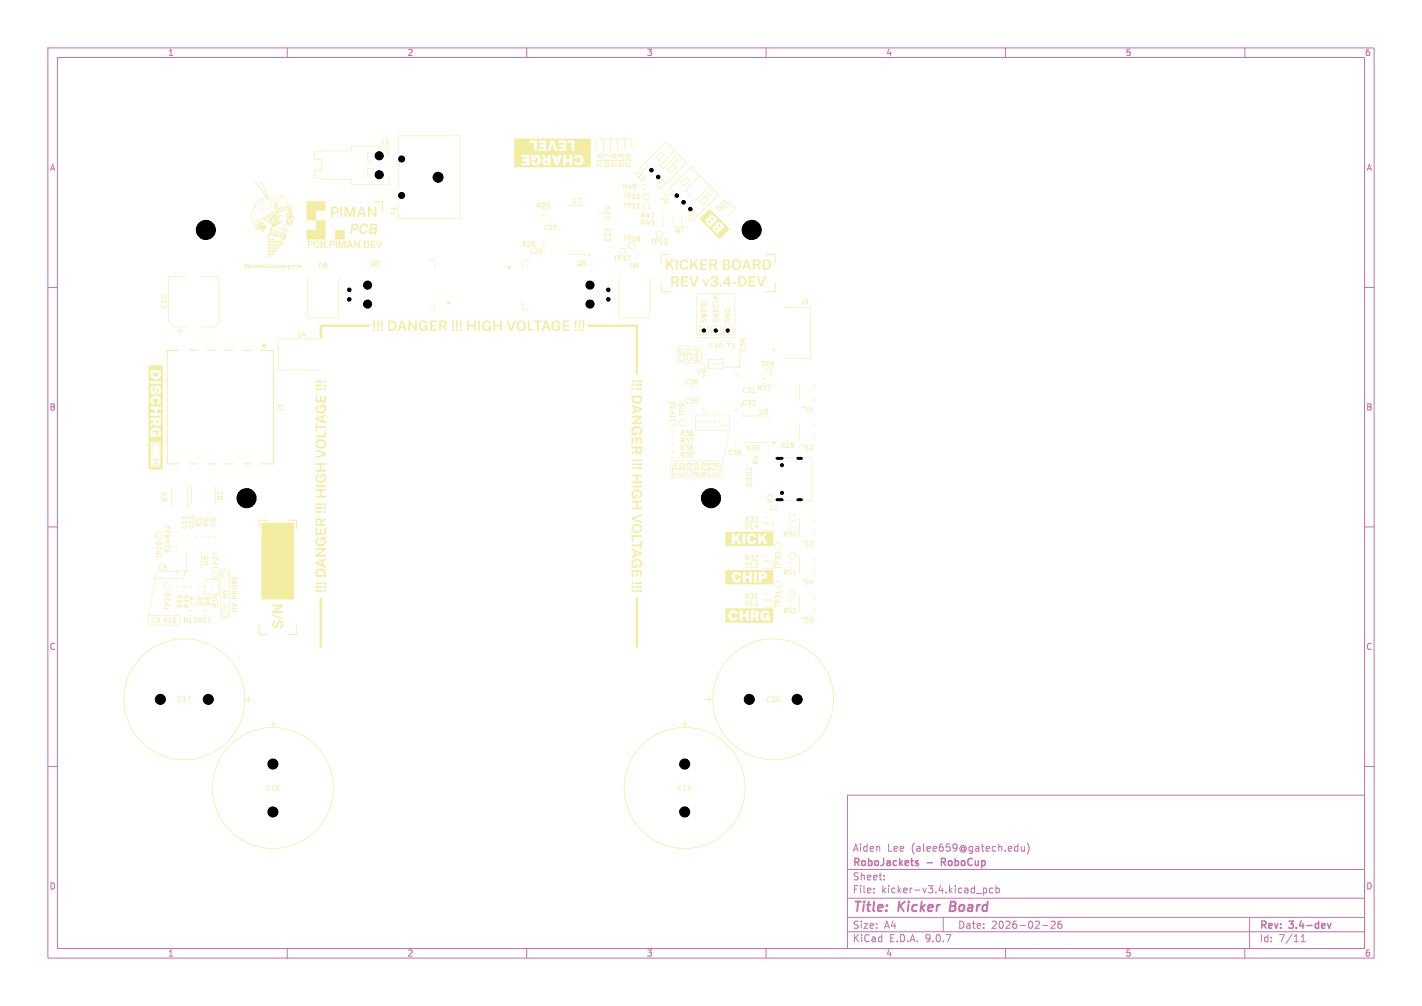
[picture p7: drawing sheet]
<svg xmlns="http://www.w3.org/2000/svg" width="297mm" height="210mm" viewBox="0 0 297 210" stroke-linecap="round" stroke-linejoin="round" font-family="sans-serif">
<defs><g id="words">
<g font-size="2.8" fill="#c872ab">
<text x="178" y="190.9">Title:</text>
<text x="187.7" y="190.9">Kicker</text>
<text x="199.2" y="190.9">Board</text>
</g>
<g font-size="2.1" fill="#c872ab">
<text x="178" y="178">Aiden</text>
<text x="185.3" y="178">Lee</text>
<text x="190.4" y="178">(alee659@gatech.edu)</text>
<text x="178" y="184">Sheet:</text>
<text x="178" y="181.2">RoboJackets</text>
<text x="193.7" y="181.2">-</text>
<text x="197.3" y="181.2">RoboCup</text>
<text x="178" y="186.7">File:</text>
<text x="184.1" y="186.7">kicker-v3.4.kicad_pcb</text>
<text x="178" y="196.9">KiCad</text>
<text x="178" y="194.1">Size:</text>
<text x="184.7" y="194.1">A4</text>
<text x="185.7" y="196.9">E.D.A.</text>
<text x="193.3" y="196.9">9.0.7</text>
<text x="200" y="194.1">Date:</text>
<text x="207" y="194.1">2026-02-26</text>
<text x="263" y="194.3">Rev:</text>
<text x="263" y="196.9">Id:</text>
<text x="267.1" y="196.9">7/11</text>
<text x="269.4" y="194.3">3.4-dev</text>
</g>
<g font-size="1.8" fill="#c872ab">
<text x="35" y="11.9">1</text>
<text x="85" y="11.9">2</text>
<text x="135" y="11.9">3</text>
<text x="185" y="11.9">4</text>
<text x="235" y="11.9">5</text>
<text x="285" y="11.9">6</text>
<text x="10.3" y="35.9">A</text>
<text x="285.4" y="35.9">A</text>
<text x="10.3" y="85.9">B</text>
<text x="285.3" y="85.9">B</text>
<text x="10.3" y="135.9">C</text>
<text x="285.3" y="135.9">C</text>
<text x="10.3" y="185.9">D</text>
<text x="285.3" y="185.9">D</text>
<text x="35" y="199.9">1</text>
<text x="85" y="199.9">2</text>
<text x="135" y="199.9">3</text>
<text x="185" y="199.9">4</text>
<text x="235" y="199.9">5</text>
<text x="285" y="199.9">6</text>
</g>
</g></defs>
<g fill="none" stroke="#c872ab" stroke-width=".21">
<path d="M10 10h277v190h-277zM12 12h273v186h-273zM60 10v2M110 10v2M160 10v2M210 10v2M260 10v2M10 60h2M285 60h2M10 110h2M285 110h2M10 160h2"/>
<path d="M177 166h108v32h-108zM212.2 176.7l.4 .1M212.6 176.2v1.5M212.6 177.6l-.4 .1M213.3 176.7l.1 .9 .3 .1 .3-.1M214 176.7v1M214.5 176a1.72 1.72 0 0 1 0 2.3M285 160h2M60 198v2M110 198v2M160 198v2M177 194.5h108"/>
<path d="M177 191.5h108M177 187.5h108M177 181.5h108M182.5 186.3v.1M182.5 185.5v.1M184.7 183.6v.1M184.7 182.8v.1M197 191.5v3M203.9 186.5h1.1M205.4 185.4v1.5M205.4 185.5l.4-.1 .3 .3-.1 .6h-.6M207.4 185.5l-.4-.1-.3 .3 .1 .6h.6"/>
<path d="M208 185.5l.5-.1 .2 .3-.1 .6h-.6M208 184.9v1.5M210 198v2M217.7 193.2h1.2M219.5 192.4l.6-.1 .3 .4-.9 1.1h.9M221.7 192.3l-.5 .1a1.01 1.01 0 0 0 0 1.4l.5-.1 .1-.5-.3-.3h-.4l-.1 .3M260 198v2M261 191.5v6.5M271.7 196.6h.9M271.7 195.5l.5-.4v1.5"/>
</g>
<path d="M191.6 179.7l.2 .1M196.6 180h.6M197.2 179.2h-.6v1.5M191.6 180.2l.2 .2-.2 .3M277.3 192.8l.3 1 .4-1" fill="none" stroke="#c872ab" stroke-width=".3"/>
<path d="M198.6 188.2l-.3 2h.8" fill="none" stroke="#c872ab" stroke-width=".4"/>
<g fill="#f2eda1">
<path d="M55.9 163.9h.4l.1 .2h-.1a.36 .36 0 0 0-.5 .4 .36 .36 0 0 0 .5 .3l.1 .1-.2 .1-.4-.2-.1-.4z"/>
<path d="M57 163.9h.1v1h.3l-.1 .1h-.6l.2-.1v-.7h-.2z"/>
<path d="M57.7 164l.4-.1 .2 .2v.7l-.2 .2-.4-.1-.1-.3h.2l.1 .3 .2-.1 .1-.2-.1-.1-.5 .1 .1-.2-.1-.2 .3 .1 .3-.1-.1-.2-.5 .2z"/>
<path d="M47.8 155.8a12.7 12.7 0 0 1 9.2-4l-.1-.6-.6-.1 .6-.1 .1-.6 .1 .6 .6 .1-.6 .1-.1 .6a12.7 12.7 0 0 1 12.7 12.9 12.7 12.7 0 0 1-13 12.5 12.7 12.7 0 0 1-12.4-13.1h.2a12.5 12.5 0 0 0 18.3 11.5 12.5 12.5 0 0 0 1.2-21.5 12.5 12.5 0 0 0-19.5 9.3v.7h-.2a12.7 12.7 0 0 1 3.5-8.3z"/>
<path d="M141.9 163.9h.4l.1 .2h-.1a.36 .36 0 0 0-.5 .4 .36 .36 0 0 0 .5 .3l.1 .1-.2 .1-.4-.2-.1-.4z"/>
<path d="M143 163.9h.1v1h.3l-.1 .1h-.6l.2-.1v-.7h-.2z"/>
<path d="M143.7 163.9h.4l.2 .2v.6l-.3 .3-.3-.1 .5-.3h-.5l-.1-.4h.2l.1 .3 .2-.1 .1-.2-.1-.2-.5 .2z"/>
<path d="M133.8 155.8a12.7 12.7 0 0 1 9.2-4l-.1-.6-.6-.1 .6-.1 .1-.6 .1 .6 .6 .1-.6 .1-.1 .6a12.7 12.7 0 0 1 12.7 12.9 12.7 12.7 0 0 1-13 12.5 12.7 12.7 0 0 1-12.4-13.1h.2a12.5 12.5 0 0 0 18.3 11.5 12.5 12.5 0 0 0 1.2-21.5 12.5 12.5 0 0 0-19.5 9.3v.7h-.2a12.7 12.7 0 0 1 3.5-8.3z"/>
<path d="M37.4 145.4h.4l.1 .2h-.1a.36 .36 0 0 0-.5 .4 .36 .36 0 0 0 .5 .3l.1 .1-.2 .1-.4-.2-.1-.4z"/>
<path d="M38.5 145.4h.1v1h.3l-.1 .1h-.6l.2-.1v-.7h-.2z"/>
<path d="M39.1 145.4h.8l-.5 1.1-.1-.1 .4-.9h-.6z"/>
<path d="M29.3 137.3a12.7 12.7 0 0 1 13.9-3.1 12.7 12.7 0 0 1 8 11.8l.6-.1 .1-.6 .1 .6 .6 .1-.6 .1-.1 .6-.1-.6-.6-.1a12.7 12.7 0 0 1-12.9 12.7 12.7 12.7 0 0 1-12.5-13.1h.2a12.5 12.5 0 0 0 18.3 11.5 12.5 12.5 0 0 0 1.2-21.5 12.5 12.5 0 0 0-19.5 9.3v.7h-.2a12.7 12.7 0 0 1 3.5-8.3z"/>
<path d="M160.4 145.4h.4l.1 .2h-.1a.36 .36 0 0 0-.5 .4 .36 .36 0 0 0 .5 .3l.1 .1-.2 .1-.4-.2-.1-.4z"/>
<path d="M161.2 145.5l.4-.1 .2 .1v.4l-.4 .5h.4l.1 .1h-.8l.6-.8-.1-.2-.4 .1z"/>
<path d="M162.3 145.4h.4l.1 .4v.5l-.3 .2-.3-.1-.1-.6h.2l.1 .6a.48 .48 0 0 0 0-.9l-.1 .3h-.2z"/>
<path d="M152.3 137.3a12.7 12.7 0 0 1 20.1 2.1 12.7 12.7 0 0 1-7.5 18.8 12.7 12.7 0 0 1-16.1-12.2l-.6 .1-.1 .6-.1-.6-.6-.1 .6-.1 .1-.6 .1 .6 .6 .1v-.4h.2a12.5 12.5 0 0 0 18.3 11.5 12.5 12.5 0 0 0 1.2-21.5 12.5 12.5 0 0 0-19.5 9.3v.7h-.2a12.7 12.7 0 0 1 3.5-8.3z"/>
<path d="M66.9 124.8h.2l.2 .2v10a.25 .25 0 0 1-.3 .3 .25 .25 0 0 1-.3-.3v-10z"/>
<path d="M132.8 124.9l.2-.1 .2 .2v10a.25 .25 0 0 1-.2 .3 .25 .25 0 0 1-.2-.3z"/>
<path d="M54 130.4h.2v1.9h1.7v.2h-1.9z"/>
<path d="M60 132.3h1.8v-1.8h.2v2h-2z"/>
<path d="M57.1 129.7l.4-.2v.4a.4 .4 0 0 0-.4 .5 .4 .4 0 0 0 .6 .3l.1-.3a.71 .71 0 0 1 .8-.9 .71 .71 0 0 1 .5 1.1l-.3 .5-.3 .1v-.3a.46 .46 0 0 0 .3-.6 .46 .46 0 0 0-.5-.3l-.2 .8a.67 .67 0 0 1-1 .3 .67 .67 0 0 1-.2-1z"/>
<path d="M31.8 128.9h.5l.1 .2h-.1a.36 .36 0 0 0-.5 .4 .36 .36 0 0 0 .5 .3l.1 .1-.2 .1-.5-.2-.1-.4z"/>
<path d="M32.7 129l.4-.1 .3 .2-.1 .6-.3 .3-.3-.1 .5-.3h-.4l-.2-.4h.2l.1 .3 .3-.1v-.2l-.1-.2-.5 .2z"/>
<path d="M35.5 128.9h.1v1h.3l-.1 .1h-.6l.2-.1v-.7h-.2z"/>
<path d="M36.3 128.9h.4l.1 .4v.5l-.3 .2-.3-.1-.1-.6h.2l.1 .6a.48 .48 0 0 0 0-.9l-.1 .3h-.2z"/>
<path d="M34.2 128.9l.7 .1v.3l-.2 .3 .2 .4-.4-.4h-.1v.4h-.2v-.6l.6-.1-.1-.2-.3-.1v.4h-.2z"/>
<path d="M36.7 120.5h.6z"/>
<path d="M33.8 120.5h.4l-.4 .1z"/>
<path d="M33.8 119.5h.4z"/>
<path d="M36.7 119.4l.6 .1h-.5z"/>
<path d="M32.5 119.2h6v1.6h-6l-1.4 7.7h6.4v2h-6.5h6.4v-1.9h-6.4l-.1 1.9 .1-2 1.5-7.8h5.9v-1.4h-5.8l-.1 1.4z"/>
<path d="M39.7 128.9h.2v1h.2v.1h-.7l.3-.1v-.7h-.3z"/>
<path d="M40.3 128.9h.8l-.3 .4 .3 .2-.1 .5h-.5l-.2-.1 .1-.1 .4 .1 .1-.2v-.2l-.3-.1 .2-.4h-.4z"/>
<path d="M42.7 128.9h.2v1h.2v.1h-.7l.3-.1v-.7h-.3z"/>
<path d="M43.7 128.9h.1v1h.3l-.1 .1h-.6l.2-.1v-.7h-.2z"/>
<path d="M168.2 129l.2-.1 .5 .1-.6 .2 .6 .4-.2 .4-.5-.1 .5-.2-.5-.3z"/>
<path d="M169.2 128.9h.6l-.5 .1v.3h.3l.2 .2v.3l-.2 .2-.5-.1 .6-.2-.1-.3-.5 .1z"/>
<path d="M38.5 128.9l.6 .1 .1 .3-.3 .3 .2 .4-.4-.4h-.1v.4h-.1v-.6l.5-.1v-.2l-.4-.1v.4h-.1z"/>
<path d="M41.5 128.9l.6 .1 .1 .3-.3 .3 .2 .4-.4-.4h-.1v.4h-.1v-.6l.5-.1v-.2l-.4-.1v.4h-.1z"/>
<path d="M157.4 127.8l.5 .1v.4l-.5 .1z"/>
<path d="M151.5 127h10v3h-10v-1.5h.6a.99 .99 0 0 0 .9 1.1 .99 .99 0 0 0 1.1-.8h-.6a.4 .4 0 0 1-.5 .3 .4 .4 0 0 1-.2-.6h1.6v1.1h.6v-.9h.8v.9h.6v-1.1h.4v1.1h.6v-.8h.3l.3 .8h.6l-.2-.4a.37 .37 0 0 1 0-.7h.4v.3a.97 .97 0 0 0 1.6 .5v.3h.4v-1.2h-1v.4h.4l-.1 .2a.52 .52 0 0 1-.7-.1 .52 .52 0 0 1 0-.7 .37 .37 0 0 1 .4-.3 .37 .37 0 0 1 .4 .3h.6a1.02 1.02 0 0 0-1.2-.8 1.02 1.02 0 0 0-.8 1.1h-.4l.1-.3a.9 .9 0 0 0-1.2-.8h-.5v1.1h-.4v-1.1h-.6v.8h-.8v-.8h-.6v1.1h-1.6l.1-.5a.35 .35 0 0 1 .4-.1 .35 .35 0 0 1 .2 .3l.6-.1a1.01 1.01 0 0 0-1.1-.7 1.01 1.01 0 0 0-.9 1.1h-.6z"/>
<path d="M56.9 128.3l2.3 .8v.2l-2.3-.7z"/>
<path d="M46.6 127.4a.76 .76 0 0 1 1.1 .3 .76 .76 0 0 1-.5 1 .76 .76 0 0 1-.9-.8h.1a.64 .64 0 0 0 .9 .7 .64 .64 0 0 0 .2-1.1 .64 .64 0 0 0-1.1 .3l-.1 .1z"/>
<path d="M47 126v.5h.5l-.5 .1v.4l-.1-.4-.4-.1h.4z"/>
<path d="M46.4 124.1h1.1v.1h-.5v.4h.5v.1l-1.1 .1v-.2h.5v-.4h-.5z"/>
<path d="M46.4 123.1l1.1 .4-1.1 .4v-.2l.8-.2-.8-.3z"/>
<path d="M47 121v1z"/>
<path d="M46.4 119.5a.76 .76 0 0 1 1.2 .1 .76 .76 0 0 1-.4 1.1 .76 .76 0 0 1-1-.8h.2a.64 .64 0 0 0 .8 .7 .64 .64 0 0 0 .2-1.1 .64 .64 0 0 0-1 .3l-.2 .1z"/>
<path d="M46 118.9h2v10.1h-2h2v-10h-1.9l-.2 10z"/>
<path d="M39.5 128.5h.5z"/>
<path d="M42.5 128.5h.5z"/>
<path d="M164.7 126.9h.6l-.4 .1-.1 .3h.4l.2 .2v.3l-.3 .2-.4-.1 .5-.2-.1-.3-.4 .1z"/>
<path d="M165.6 127l.5-.1 .2 .1v.4l-.5 .5h.5v.1h-.7l.6-.8-.1-.2-.4 .1z"/>
<path d="M163.7 126.9l.7 .1v.3l-.2 .3 .2 .4-.4-.4h-.1v.4h-.2v-.6l.6-.1-.1-.2-.3-.1v.4h-.2z"/>
<path d="M56.9 126.2h2.2v.3l-1.6 1.1h1.6v.4h-2.2v-.4l1.6-1h-1.6z"/>
<path d="M166.9 124.2l.1 3.6z"/>
<path d="M170 126.8l.1 .1v.9z"/>
<path d="M48.4 127l1.1-.1v.2h-.5v.4h.5v.1h-1.1v-.1h.5v-.4h-.5z"/>
<path d="M39.5 127.4l.5 .1h-.5z"/>
<path d="M42.5 127.4l.5 .1h-.5z"/>
<path d="M34.4 126.6h.1v.3l1 .1h-1l-.1 .3z"/>
<path d="M161.9 126.1h.1v.3l1 .1h-1l-.1 .3z"/>
<path d="M159.1 125.2h2.4v1.6h-2.3v-.1h2.2v-1.4z"/>
<path d="M36.9 126.2l.4-.1 .3 .2 .4-.2-.4 .5h.4v.2h-1.1v-.4h.1v.2h.4v-.3l-.5 .1z"/>
<path d="M38.4 126.2l.4-.1 .3 .2 .4-.2-.4 .5h.4v.2h-1.1v-.4h.1v.2h.4v-.3l-.5 .1z"/>
<path d="M44.4 126.2l.4-.1 .3 .2 .4-.2-.4 .5h.4v.2h-1.1v-.4h.1v.2h.4v-.3l-.5 .1z"/>
<path d="M48.4 125.9l1.1 .5-1.1 .3v-.1l.8-.3-.8-.2z"/>
<path d="M164.7 126.5h.6l-.5 .1z"/>
<path d="M155.7 125.4h.5l.2 .6-.2 .5h-.4l-.1-.1a.43 .43 0 0 0 .6-.4 .43 .43 0 0 0-.4-.5v.9h-.2z"/>
<path d="M157 125.4h.1v1h.3l-.1 .1h-.6l.2-.1v-.7h-.2z"/>
<path d="M157.7 125.4h.4l.2 .1v.4l-.5 .5h.5v.1h-.7l.6-.8-.1-.2-.5 .1z"/>
<path d="M34.5 125.8l.4-.1 .2 .6h.4v.1h-1.1v-.4h.1v.3h.4l-.1-.4-.4 .1z"/>
<path d="M40 125.6l.1 .1a.36 .36 0 0 0 .4 .5 .36 .36 0 0 0 .3-.5v-.1l.2 .1v.4l-.6 .3-.5-.3z"/>
<path d="M41.4 125.7l.4-.1 .3 .2 .4-.2-.4 .6h.4v.1h-1.1v-.4h.1v.3h.4v-.4l-.5 .1z"/>
<path d="M42.9 125.7l.4-.1 .3 .2 .4-.2-.4 .6h.4v.1h-1.1v-.4h.1v.3h.4v-.4l-.5 .1z"/>
<path d="M161.9 125.3l.5-.1 .2 .6h.4v.1h-1.1v-.4h.1v.3h.4l-.1-.4-.4 .1z"/>
<path d="M44.4 125.1l.4 .3 .2-.3 .4 .1 .1 .2v.4h-.2v-.5h-.3l-.1 .3-.4-.2v.4l-.1 .1z"/>
<path d="M36.9 125.4h1l.1-.3v.7h-.1v-.2h-.7v.2z"/>
<path d="M38.4 125.4h1l.1-.3v.7h-.1v-.2h-.7v.2z"/>
<path d="M164.7 125.4l.6 .1h-.5z"/>
<path d="M34.5 124.8h.4l.5 .4v-.4l.1-.1v.8l-.8-.6-.2 .1 .1 .4h-.1l-.1-.2z"/>
<path d="M39.9 124.6l1.1 .5-1-.3v.5l-.1 .1z"/>
<path d="M41.4 124.8l.9-.1 .2 .3v.2l-.4-.4v.4l-.5 .2-.2-.5h.1l.2 .3h.2l.1-.3-.1-.1-.5 .1z"/>
<path d="M42.9 124.8l.9-.2 .2 .2v.3l-.2 .3-.4-.1-.3 .1-.2-.5h.1l.2 .3 .1-.3 .4 .3 .2-.3-.2-.1-.8 .1z"/>
<path d="M170 124.2l.1 .1v.9z"/>
<path d="M54.6 109.1h6.8v16h-6.8z"/>
<path d="M159.7 125h.6l-.5 .1z"/>
<path d="M156.6 123.9h.8l-.3 .4 .3 .2-.1 .5h-.5l-.2-.1 .1-.1 .4 .1 .1-.2v-.2l-.3-.1 .2-.4h-.4z"/>
<path d="M157.9 123.9h.2v1h.2v.1h-.7l.3-.1v-.7h-.3z"/>
<path d="M155.7 123.9l.7 .1v.3l-.2 .3 .2 .4-.4-.4h-.1v.4h-.2v-.6l.6-.1-.1-.2-.3-.1v.4h-.2z"/>
<path d="M161.9 124.2l.4 .3 .2-.3 .4 .1 .1 .2v.4h-.2v-.4l-.3-.1-.1 .3-.4-.2v.4l-.1 .1z"/>
<path d="M48.4 124.4l.5-.1 .2 .5h.4v.1l-1.1 .1v-.5h.1v.3h.4l-.1-.4-.4 .1z"/>
<path d="M36.9 124.3l.3 .4 .1-.3h.1l.1 .3h.2l.2-.1-.1-.2h-.5l.1-.2h.4l.2 .1v.3l-.2 .3-.6-.1-.3-.2z"/>
<path d="M38.4 124.2l.1 .1v.4h.3v-.4l.5-.1 .2 .2v.3l-.2 .2 .1-.5-.4-.1-.1 .1 .1 .5-.6-.1z"/>
<path d="M44.4 124.5l.6 .2v-.3h-.3v-.1l.4-.2 .4 .2-.3 .1-.1 .5-.7-.3z"/>
<path d="M165 123.4a.76 .76 0 0 1 1.2 .3 .76 .76 0 0 1-.6 1 .76 .76 0 0 1-.9-.8h.2a.64 .64 0 0 0 .8 .7 .64 .64 0 0 0 .2-1.1 .64 .64 0 0 0-1 .3l-.2 .1z"/>
<path d="M34.4 123.8l.1 .1v.4h.3v-.4l.5-.1 .2 .2v.3l-.2 .2 .1-.4-.4-.2-.1 .2 .1 .4h-.6z"/>
<path d="M42.9 122.2l.1 .1v.5z"/>
<path d="M44 122.2v.6z"/>
<path d="M44.4 122.2l.1 .1v.5z"/>
<path d="M45.5 122.2l.1 .1-.1 .5z"/>
<path d="M42.8 121h2.9v3h-2.9h2.9v-2.9h-2.9v2.9z"/>
<path d="M159.7 123.9l.6 .1h-.5z"/>
<path d="M161.9 123.6h1l.1-.3v.6l-.1 .1v-.3h-.7v.3z"/>
<path d="M48.5 123.3h.3l.3 .2 .4-.2-.4 .5h.4v.1l-1.1 .1v-.5h.1v.3h.4l-.1-.4-.4 .1z"/>
<path d="M65.9 123.2h1.1a.3 .3 0 0 1 .3 0 .3 .3 0 0 1 .2 .3l-1.3 .1a.16 .16 0 0 1-.3 0 .16 .16 0 0 1 0-.2z"/>
<path d="M67.7 123.2h.4v.4h-.4z"/>
<path d="M132.5 123.2l1.6-.1v.5l-1-.1a.36 .36 0 0 1-.6-.3z"/>
<path d="M131.9 123.1h.4v.5h-.4z"/>
<path d="M34.3 122a.76 .76 0 0 1 1.2 .1 .76 .76 0 0 1-.5 1.1 .76 .76 0 0 1-.9-.8h.1a.64 .64 0 0 0 .9 .7 .64 .64 0 0 0 .2-1.1 .64 .64 0 0 0-1.1 .3l-.1 .1z"/>
<path d="M48.5 122.3l.6-.1 .4 .3-.2 .5h-.7l-.2-.5 .4 .4 .5-.1 .1-.3a.78 .78 0 0 0-1 0z"/>
<path d="M65.9 122.4h1a.32 .32 0 0 1 .4 0 .32 .32 0 0 1 .2 .3l-1.6 .1z"/>
<path d="M67.7 122.4h.4v.4h-.4z"/>
<path d="M37 122.2v.6z"/>
<path d="M38 122.2v.6z"/>
<path d="M38.5 122.2v.6z"/>
<path d="M39.5 122.2v.6z"/>
<path d="M41.5 122.2v.6z"/>
<path d="M42.5 122.2v.6z"/>
<path d="M132.5 122.4l1.6-.1v.5l-.9-.1a.4 .4 0 0 1-.7-.3z"/>
<path d="M161.9 121.5a.76 .76 0 0 1 1.2 .1 .76 .76 0 0 1-.4 1.1 .76 .76 0 0 1-1-.8h.2a.64 .64 0 0 0 .8 .7 .64 .64 0 0 0 .2-1.1 .64 .64 0 0 0-1 .3l-.2 .1z"/>
<path d="M131.9 122.3h.4v.5h-.4z"/>
<path d="M40 122.3v.4z"/>
<path d="M41 122.3v.4z"/>
<path d="M168.2 121l.2-.1 .5 .1-.6 .2 .6 .4-.2 .4-.5-.1 .5-.2-.5-.3z"/>
<path d="M169.4 120.8l.1 .1-.2 .6h.3l.1-.3 .2 .4-.2 .4-.1-.3-.5-.1z"/>
<path d="M65.9 121.6l1.6 .1v.2l-1.6 .1z"/>
<path d="M159.1 119.8l.4 .1a.29 .29 0 0 1 .1 .4 .29 .29 0 0 1-.4 .1h-.1z"/>
<path d="M151.5 119h10v3h-10v-1.5h1.4a1 1 0 0 0 .8 1.1 1 1 0 0 0 1.1-.8h-.6a.4 .4 0 0 1-.5 .3 .4 .4 0 0 1-.2-.6h1.7v1.1h.5v-.9h.8v.9h.6v-1.1h.4v1.1h.6v-1.1h.4v1.1h.6v-.8h.3a.75 .75 0 0 0 .7-.9 .75 .75 0 0 0-1-.5h-.6v1.1h-.4v-1.1h-.6v1.1h-.4v-1.1h-.6v.8h-.8v-.8h-.5v1.1l-1.7-.1a.39 .39 0 0 1 .2-.5 .39 .39 0 0 1 .5 .3h.6a1.01 1.01 0 0 0-1.1-.8 1.01 1.01 0 0 0-.8 1.1h-1.4z"/>
<path d="M67.7 121.6h.4v.4h-.4z"/>
<path d="M132.5 121.6l1.6-.1v.5l-1.6-.1z"/>
<path d="M131.9 121.5h.4v.5h-.4z"/>
<path d="M48.5 121.3h.9l.1 .6h-1.1v-.4h.1v.3h.4l-.1-.3h.2v.3h.4l-.1-.4-.9 .1z"/>
<path d="M48.4 120.3l.1 .1v.4h.4v-.4l.1 .4h.4v-.4l.1-.1v.6h-1.1z"/>
<path d="M44.4 119.5a.76 .76 0 0 1 1.2 .1 .76 .76 0 0 1-.4 1.1 .76 .76 0 0 1-1-.8h.2a.64 .64 0 0 0 .8 .7 .64 .64 0 0 0 .2-1.1 .64 .64 0 0 0-1 .3l-.2 .1z"/>
<path d="M131.9 119h2.2v1.5h-.3v-1.1h-.6v.9h-.3v-.9h-.7v1.1h-.3z"/>
<path d="M66.2 119a1.12 1.12 0 0 1 1.3-.2 1.12 1.12 0 0 1 .6 1.2v.4h-2.2v-.5h.3v.1h1.6v-.2a.78 .78 0 0 0-.8-.7 .78 .78 0 0 0-.8 .8h-.3z"/>
<path d="M164.7 118.9h.6l-.4 .1-.1 .3h.4l.2 .2v.3l-.3 .2-.4-.1 .5-.2-.1-.3-.4 .1z"/>
<path d="M165.9 118.9h.2v1h.2v.1h-.7l.3-.1v-.7h-.3z"/>
<path d="M163.7 118.9l.7 .1v.3l-.2 .3 .2 .4-.4-.4h-.1v.4h-.2v-.6l.6-.1-.1-.2-.3-.1v.4h-.2z"/>
<path d="M166.9 116.2l.1 3.6z"/>
<path d="M170 118.8l.1 .1v.9z"/>
<path d="M38.7 118.9l.5 .2-.5 .4z"/>
<path d="M36.8 119h.4z"/>
<path d="M33.3 118l.4-.1 .2 .1-.1 .1a.36 .36 0 0 0-.5 .4 .36 .36 0 0 0 .5 .3l.1 .1-.2 .1-.5-.1-.1-.5z"/>
<path d="M34.2 118l.4-.1 .3 .2v.7l-.3 .2-.4-.1-.1-.3h.2l.1 .3 .3-.1v-.2l-.1-.1-.5 .1 .1-.2-.1-.2 .3 .1 .3-.1-.1-.2-.5 .2z"/>
<path d="M44.4 118.1h.1v.3l1 .1h-1l-.1 .3z"/>
<path d="M161.9 118.1h.1v.3l1 .1h-1l-.1 .3z"/>
<path d="M159.1 117.2h2.4v1.6h-2.3v-.1h2.2v-1.4z"/>
<path d="M38.9 115.3l.2 .1-.2 .1v3.1l.2 .1-.3-.1z"/>
<path d="M41.9 115.4h.3l-.1 3.3-.2-.1h.1v-3.1z"/>
<path d="M164.7 118.5h.6l-.5 .1z"/>
<path d="M155.7 117.4h.5l.2 .6-.2 .5h-.4l-.1-.1a.43 .43 0 0 0 .6-.4 .43 .43 0 0 0-.4-.5v.9h-.2z"/>
<path d="M157 117.4h.1v1h.3l-.1 .1h-.6l.2-.1v-.7h-.2z"/>
<path d="M157.6 117.4h.7l-.2 .4 .2 .2-.1 .5h-.4l-.2-.1v-.1l.5 .1 .1-.2-.1-.2-.2-.1 .2-.4h-.5z"/>
<path d="M65.9 117.4l2.2-.8v.4l-.6 .1v.9l.6 .2v.3l-2.2-.7v-.2h.4l.9 .3v-.7l-.9 .4h-.4z"/>
<path d="M132.1 117a1.1 1.1 0 0 1 1.5-.3 1.1 1.1 0 0 1 .4 1.4l-.6 .4a.38 .38 0 0 1 .3-.6 .71 .71 0 0 0-.3-.8 .71 .71 0 0 0-.8 0 .52 .52 0 0 0-.4 .6 .52 .52 0 0 0 .6 .4v-.4h.2v.8h-1.1v-.2h.3l-.3-.6z"/>
<path d="M36.8 118h.4z"/>
<path d="M44.4 117.3l.5-.1 .2 .6h.4v.1h-1.1v-.4h.1v.3h.4l-.1-.4-.4 .1z"/>
<path d="M161.9 117.3l.5-.1 .2 .6h.4v.1h-1.1v-.4h.1v.3h.4l-.1-.4-.4 .1z"/>
<path d="M42.4 117.1h.9l.2 .2v.3l-.2 .2h-.9v-.1h.8l.2-.3-.2-.1h-.8z"/>
<path d="M164.7 117.4l.6 .1h-.5z"/>
<path d="M170 116.2l.1 .1v.9z"/>
<path d="M159.7 117h.6l-.5 .1z"/>
<path d="M156.6 115.9h.8l-.3 .4 .3 .2-.1 .5h-.5l-.2-.1 .1-.1 .4 .1 .1-.2v-.2l-.3-.1 .2-.4h-.4z"/>
<path d="M157.6 116l.5-.1 .2 .1v.4l-.5 .5h.5v.1h-.7l.6-.8-.1-.2-.4 .1z"/>
<path d="M155.7 115.9l.7 .1v.3l-.2 .3 .2 .4-.4-.4h-.1v.4h-.2v-.6l.6-.1-.1-.2-.3-.1v.4h-.2z"/>
<path d="M44.4 116.3h.5l.5 .4v-.4l.1-.1v.8l-.8-.6-.2 .1 .1 .4h-.1l-.1-.1z"/>
<path d="M161.9 116.2l.4 .3 .2-.3 .4 .1 .1 .2v.4h-.2v-.4l-.3-.1-.1 .3-.4-.2v.4l-.1 .1z"/>
<path d="M42.4 116.2h.1v.4l.3 .1v-.5l.5-.1 .2 .2v.4l-.2 .1 .1-.4-.4-.1-.1 .1 .1 .4h-.6z"/>
<path d="M165 115.4a.76 .76 0 0 1 1.2 .3 .76 .76 0 0 1-.6 1 .76 .76 0 0 1-.9-.8h.2a.64 .64 0 0 0 .8 .7 .64 .64 0 0 0 .2-1.1 .64 .64 0 0 0-1 .3l-.2 .1z"/>
<path d="M32.7 115.9l.1 .2 1 .1-1 .1-.1 .3z"/>
<path d="M131.9 114.6l2.2 .7v.5l-2.2 .7v-.3l.6-.2v-.5h.3v.4l.9-.4-.9-.3v.3h-.3v-.4l-.6-.2z"/>
<path d="M65.9 114.4h2.2v.4l-1.6 1 1.6 .1v.3h-2.2v-.3l1.6-1.1h-1.6z"/>
<path d="M44.4 115.3l1.1 .5-1-.4v.6h-.1z"/>
<path d="M159.7 115.9l.6 .1h-.5z"/>
<path d="M161.9 115.4l.7-.1 .3 .1 .1 .3-.2 .3h-.5l-.4-.2v-.2h.1a.48 .48 0 0 0 .9 0l-.3-.2-.7 .2z"/>
<path d="M32.7 115.1l.5-.1 .1 .5h.4l.1 .1-1.1 .1-.1-.5h.2v.3h.3v-.3h-.5z"/>
<path d="M34.4 114.7l.4-.1 .3 .2 .4-.2-.4 .5h.4v.2h-1.1v-.4h.1v.2h.4v-.3l-.5 .1z"/>
<path d="M32.7 114.1l.5-.1 .4 .5v-.5h.1l.1 .7-.8-.6-.2 .2 .1 .3-.1 .1-.2-.2z"/>
<path d="M162 113.4a.76 .76 0 0 1 1.2 .3 .76 .76 0 0 1-.6 1 .76 .76 0 0 1-.9-.8h.2a.64 .64 0 0 0 .8 .7 .64 .64 0 0 0 .2-1.1 .64 .64 0 0 0-1 .3l-.2 .1z"/>
<path d="M131.9 113.7h1.9v-.7h.3v1.7h-.3v-.7h-1.9z"/>
<path d="M34.4 113.9h1l.1-.3v.7h-.1v-.2h-.7v.2z"/>
<path d="M36 113.7v.6z"/>
<path d="M37 113.7v.6z"/>
<path d="M168.2 113l.2-.1 .5 .1-.6 .2 .6 .4-.2 .4-.5-.1 .5-.2-.5-.3z"/>
<path d="M169.1 112.9h.7l-.2 .4 .2 .2-.1 .5h-.4l-.2-.1v-.1l.5 .1 .1-.2-.1-.2-.2-.1 .2-.4h-.5z"/>
<path d="M66.1 112.4l.5-.2v.4a.58 .58 0 0 0-.3 .8 .58 .58 0 0 0 .8 .2 .54 .54 0 0 0 .7-.5 .54 .54 0 0 0-.6-.6v.5h-.3v-.8h1.2v.2h-.3l.3 .6a1.07 1.07 0 0 1-1.4 1 1.07 1.07 0 0 1-.6-1.6z"/>
<path d="M151.5 111h10v3h-10v-1.5h1.3v1.1h.7v-.6l.2-.3 .5 .9h.6l-.5-1.1h.8v1.1h.6v-1.1h.3a1 1 0 0 0 .8 1.1 1 1 0 0 0 1.2-.8h-.6l-.1 .2a.44 .44 0 0 1-.6 0 .44 .44 0 0 1-.1-.6 .39 .39 0 0 1 .3-.5 .39 .39 0 0 1 .5 .3h.6l-.2-.5-.5-.3h1v2.2h.6a.77 .77 0 0 1 .3-.9l.5 .9h.6l-.7-1.4 .6-.8h-.7l-.6 .9v-.9h-1.6a1.01 1.01 0 0 0-1.3 1.1h-.3v-1.1h-.6v1.1h-.8l-.2-.3 .6-.8h-.6l-.6 .9v-.9h-.7v1.1h-1.3z"/>
<path d="M32.7 113.1l.3 .5v-.3h.2v.3h.3l.1-.1v-.3l-.6 .1 .1-.2 .4-.1 .2 .2 .1 .3-.3 .3-.6-.1-.3-.3z"/>
<path d="M34.4 113l.6 .2v-.3h-.3v-.1l.4-.2 .4 .2-.3 .1-.1 .5-.7-.3z"/>
<path d="M131.9 111.7h2.2v.4h-1.9v1h-.3z"/>
<path d="M32.8 111.2a.76 .76 0 0 1 1.1 .2 .76 .76 0 0 1-.5 1.1 .76 .76 0 0 1-.9-.8h.1a.64 .64 0 0 0 .9 .6 .64 .64 0 0 0 .2-1 .64 .64 0 0 0-1.1 .3l-.1 .1z"/>
<path d="M34.5 111.6h.3l.3 .2 .4-.2-.4 .5h.4v.2h-1.1v-.4h.1v.2h.4l-.1-.3-.4 .1z"/>
<path d="M41 111.7v.6z"/>
<path d="M42 111.7l.1 .1-.1 .5z"/>
<path d="M42.5 111.7v.6z"/>
<path d="M43.5 111.7l.1 .1-.1 .5z"/>
<path d="M38 111.8v.4z"/>
<path d="M39 111.8v.4z"/>
<path d="M39.5 111.8v.4z"/>
<path d="M40.5 111.8v.4z"/>
<path d="M44 111.8v.4z"/>
<path d="M45 111.8h.1l-.1 .4z"/>
<path d="M164.7 110.9h.6l-.4 .1-.1 .3h.4l.2 .2v.3l-.3 .2-.4-.1 .5-.2-.1-.3-.4 .1z"/>
<path d="M165.7 111l.5-.1 .1 .4v.5l-.3 .2-.3-.1-.1-.6h.2l.1 .6a.48 .48 0 0 0 0-.9l-.1 .3h-.2z"/>
<path d="M163.7 110.9l.7 .1v.3l-.2 .3 .2 .4-.4-.4h-.1v.4h-.2v-.6l.6-.1-.1-.2-.3-.1v.4h-.2z"/>
<path d="M166.9 108.2l.1 3.6z"/>
<path d="M170 110.8l.1 .1v.9z"/>
<path d="M65.9 110.2h.3v1.1h.6v-.9h.3v.9h.7v-1.1h.3v1.5h-2.2z"/>
<path d="M34.4 110.9h1l.1-.3v.7h-.1v-.2h-.7v.2z"/>
<path d="M132.1 109.7l.4-.3a1.03 1.03 0 0 1 1.5 .4 1.03 1.03 0 0 1-.5 1.4 1.07 1.07 0 0 1-1.6-.9h.3a.83 .83 0 0 0 .8 .6 .83 .83 0 0 0 .8-.6 .88 .88 0 0 0-.8-.5 .88 .88 0 0 0-.8 .5h-.3z"/>
<path d="M36 110.7v.6z"/>
<path d="M37 110.7v.6z"/>
<path d="M159.1 109.2h2.4v1.6h-2.3v-.1h2.2v-1.4z"/>
<path d="M164.7 110.5h.6z"/>
<path d="M54 108.5h2v.2h-1.8v1.8h-.2z"/>
<path d="M60 108.5h2v2h-.2v-1.8h-1.8z"/>
<path d="M34.5 109.7h.4l.5 .5v-.5h.1v.7l-.8-.6-.2 .1 .1 .4-.1 .1-.1-.2z"/>
<path d="M155.7 109.3h.5l.2 .6-.2 .5h-.4l-.1-.1a.43 .43 0 0 0 .6-.4 .43 .43 0 0 0-.4-.5v.9h-.2z"/>
<path d="M157 109.3h.1v1h.3l-.1 .1h-.6l.2-.1v-.7h-.2z"/>
<path d="M157.9 109.2l.1 .1-.2 .6h.3l.1-.3 .2 .4-.2 .4-.1-.3-.5-.1z"/>
<path d="M38 109.6l.1 .1a.36 .36 0 0 0 .4 .5 .36 .36 0 0 0 .3-.5v-.1l.2 .1v.4l-.6 .2-.5-.2z"/>
<path d="M39.5 109.6l.1 .1a.36 .36 0 0 0 .4 .5 .36 .36 0 0 0 .3-.5v-.1l.2 .1v.4l-.6 .2-.5-.2z"/>
<path d="M44 109.1l.1 .1a.36 .36 0 0 0 .4 .5 .36 .36 0 0 0 .3-.5v-.1l.2 .1v.4l-.6 .3-.5-.3z"/>
<path d="M40.9 109.2l.4-.1 .3 .2 .4-.2-.4 .6h.4v.1h-1.1v-.4h.1v.3h.4l-.1-.4-.4 .1z"/>
<path d="M42.4 109.2l.4-.1 .3 .2 .4-.2-.4 .6h.4v.1h-1.1v-.4h.1v.3h.4l-.1-.4-.4 .1z"/>
<path d="M66.1 108.3l.1-.1a.81 .81 0 0 1 1 .3l.9-.4v.4l-.9 .4v.5h.9v.4h-2.2v-.7h.3v.3h.7v-.5a.38 .38 0 0 0-.5-.3 .38 .38 0 0 0-.2 .5h-.3z"/>
<path d="M164.7 109.4l.6 .1h-.5z"/>
<path d="M37.9 108.9h1l.1-.3v.7h-.1v-.2h-.7v.2z"/>
<path d="M39.4 108.9h1l.1-.3v.7h-.1v-.2h-.7v.2z"/>
<path d="M131.9 108l2.2-.7v.3l-1.7 .7 1.7 .6v.3l-2.2-.7z"/>
<path d="M170 108.2l.1 .1v.9z"/>
<path d="M159.7 109h.6z"/>
<path d="M156.6 107.9h.8l-.3 .4 .3 .2-.1 .5h-.5l-.2-.1 .1-.1 .4 .1 .1-.2v-.2l-.3-.1 .2-.4h-.4z"/>
<path d="M157.6 107.9h.7l-.2 .4 .2 .2-.1 .5h-.4l-.2-.1v-.1l.5 .1 .1-.2-.1-.2-.2-.1 .2-.4h-.5z"/>
<path d="M155.7 107.9l.7 .1v.3l-.2 .3 .2 .4-.4-.4h-.1v.4h-.2v-.6l.6-.1-.1-.2-.3-.1v.4h-.2z"/>
<path d="M42.4 108.3l.3 .4 .1-.3h.1l.1 .3h.2l.2-.1-.1-.3-.5 .1 .1-.2 .4-.1 .2 .2v.3l-.2 .3-.6-.1-.3-.2z"/>
<path d="M43.9 108.3l.3 .4 .1-.3h.1l.1 .3h.2l.2-.1-.1-.3-.5 .1 .1-.2 .4-.1 .2 .2v.3l-.2 .3-.6-.1-.3-.2z"/>
<path d="M40.9 108.2h.1v.5h.3v-.4l.5-.2 .2 .3v.3l-.2 .2 .1-.5-.4-.1-.1 .1 .1 .5-.6-.1z"/>
<path d="M165 107.4a.76 .76 0 0 1 1.2 .3 .76 .76 0 0 1-.6 1 .76 .76 0 0 1-.9-.8h.2a.64 .64 0 0 0 .8 .7 .64 .64 0 0 0 .2-1.1 .64 .64 0 0 0-1 .3l-.2 .1z"/>
<path d="M39.4 107.8l.7-.1 .3 .1 .1 .3-.2 .2-.5 .1-.4-.2v-.2h.1a.48 .48 0 0 0 .9 0l-.3-.2-.7 .2z"/>
<path d="M37.9 108l1-.1 .1-.2v.6l-.1 .1v-.3h-.7v.3z"/>
<path d="M159.7 108h.6z"/>
<path d="M65.9 106.7l1.6 .1a.47 .47 0 0 1-.8 .2l-.8 .1z"/>
<path d="M67.7 106.7h.4v.4h-.4z"/>
<path d="M161.1 105.4h.1v.8l-.1 .3h-.3l-.1-.1 .4-.2z"/>
<path d="M161.6 105.4h.4l.2 .1v.4l-.5 .5h.5v.1h-.7l.6-.8-.1-.2-.4 .1z"/>
<path d="M131.9 104.5h2.2v.4h-.9v1.1h.9v.3h-2.2v-.3h1v-1.1h-1z"/>
<path d="M65.9 105.9h.9a.41 .41 0 0 1 .7 .3l-1.6 .1z"/>
<path d="M67.7 105.9h.4v.4h-.4z"/>
<path d="M35.8 101.5v4.5z"/>
<path d="M39.2 101.5v4.5z"/>
<path d="M65.9 105.1h1a.33 .33 0 0 1 .4 0 .33 .33 0 0 1 .1 .3l-1.5 .1z"/>
<path d="M67.7 105.1h.4v.4h-.4z"/>
<path d="M40 101.5l.1 3.8z"/>
<path d="M44.9 101.5l.1 3.8z"/>
<path d="M160.4 104.2l.3-.1 .3 .2 .4-.2-.4 .6h.4l.1 .1h-1.2v-.4h.2v.3h.3v-.4l-.5 .1z"/>
<path d="M33.9 104l.4-.2 .3 .3 .4-.3-.4 .6h.4v.1l-1.1 .1v-.5h.1v.3h.4v-.3h-.5z"/>
<path d="M164.2 104.4l1.6 .1h-1.6z"/>
<path d="M168.2 95.5h1.5l-.1 9h-1.4l1.3-.1v-8.8z"/>
<path d="M45.4 103.7l.4-.1h.8l-.1 .6-.4 .2-.5-.1-.2-.4h.1l.1 .3h.5l.3-.1v-.2l-.3 .3 .2-.4-.5-.1-.4 .2z"/>
<path d="M158.9 103.7l.1 .1v.5z"/>
<path d="M160 103.7l.1 .1-.1 .5z"/>
<path d="M132.1 102.5l.5-.3h.8a.91 .91 0 0 1 .7 .9 .91 .91 0 0 1-.7 .9v-.4a.59 .59 0 0 0 .3-.8 .59 .59 0 0 0-.9-.2h-.1a.52 .52 0 0 0-.5 .6 .52 .52 0 0 0 .6 .5v-.5h.2v.8h-1.1v-.2h.3l-.3-.5z"/>
<path d="M160.3 103.2l.4 .2 .2-.3 .4 .1 .2 .2-.1 .4h-.2l.1-.4-.3-.1-.2 .3-.3-.2v.4l-.2 .1z"/>
<path d="M65.9 102.1h2.2v.4h-1v1h1v.4h-2.2v-.4h.9v-1h-.9z"/>
<path d="M33.9 102.9l1.1 .5-1-.4v.6l-.1 .1z"/>
<path d="M45.5 102.7h.4l.5 .4v-.4l.1-.1v.8l-.8-.6-.2 .1 .1 .4h-.1l-.1-.2z"/>
<path d="M131.9 101.4h2.2v.4h-2.2z"/>
<path d="M65.9 101.2h2.2v.4h-2.2z"/>
<path d="M155.9 100.9l.5-.2h.4l.2 .2v.4l-1.1 .1v-.3h.1v.2h.9a.44 .44 0 0 0-.4-.5 .44 .44 0 0 0-.5 .3h-.1z"/>
<path d="M131.9 99.1h2.2v.4h-.9v1h.9v.4h-2.2v-.4h1v-1h-1z"/>
<path d="M66.1 99.2l.5-.2v.4a.59 .59 0 0 0-.3 .8 .59 .59 0 0 0 .9 .2h.1a.52 .52 0 0 0 .5-.6 .52 .52 0 0 0-.6-.5v.5h-.3v-.8h1.2v.2h-.3l.3 .7a1.07 1.07 0 0 1-1.4 .9 1.07 1.07 0 0 1-.6-1.6z"/>
<path d="M155.9 99.8l.4 .2 .2-.3 .4 .1 .1 .2v.4h-.2v-.4l-.3-.1-.1 .3-.4-.2v.4l-.1 .1z"/>
<path d="M140.4 98.6l.2 .1a.36 .36 0 0 0 .4 .5 .36 .36 0 0 0 .3-.5v-.1l.2 .1v.4l-.6 .2-.5-.2z"/>
<path d="M141.9 98.6l.2 .1a.36 .36 0 0 0 .4 .5 .36 .36 0 0 0 .3-.5v-.1l.2 .1v.4l-.6 .2-.5-.2z"/>
<path d="M143.4 98.6l.2 .1a.36 .36 0 0 0 .4 .5 .36 .36 0 0 0 .3-.5v-.1l.2 .1v.4l-.6 .2-.5-.2z"/>
<path d="M148 98.6l.1 .1a.36 .36 0 0 0 .4 .5 .36 .36 0 0 0 .3-.5v-.1l.2 .1v.4l-.6 .2-.5-.2z"/>
<path d="M149.4 98.6l.2 .1a.36 .36 0 0 0 .4 .5 .36 .36 0 0 0 .3-.5v-.1l.2 .1v.4l-.6 .2-.5-.2z"/>
<path d="M145 98.6h.3l.3 .2 .4-.2-.4 .5h.4v.2h-1.1v-.4h.1v.2h.4l-.1-.3-.4 .1z"/>
<path d="M146.5 98.6h.3l.3 .2 .4-.2-.4 .5h.4v.2h-1.1v-.4h.1v.2h.4l-.1-.3-.4 .1z"/>
<path d="M140.4 97.6l.4 .3 .2-.3 .4 .1 .1 .2v.4h-.2v-.5h-.3l-.1 .3-.4-.2v.4l-.1 .1z"/>
<path d="M141.9 97.6l.4 .3 .2-.3 .4 .1 .1 .2v.4h-.2v-.5h-.3l-.1 .3-.4-.2v.4l-.1 .1z"/>
<path d="M143.5 97.7h.4l.5 .4v-.4l.1-.1v.8l-.8-.6-.2 .1 .1 .4h-.1l-.1-.2z"/>
<path d="M144.9 97.6l.4 .3 .2-.3 .4 .1 .1 .2v.4h-.2v-.5h-.3l-.1 .3-.4-.2v.4l-.1 .1z"/>
<path d="M146.5 97.7h.4l.5 .4v-.4l.1-.1v.8l-.8-.6-.2 .1 .1 .4h-.1l-.1-.2z"/>
<path d="M147.9 97.6l.4 .3 .2-.3 .4 .1 .1 .2v.4h-.2v-.5h-.3l-.1 .3-.4-.2v.4l-.1 .1z"/>
<path d="M149.5 97.7h.4l.5 .4v-.4l.1-.1v.8l-.8-.6-.2 .1 .1 .4h-.1l-.1-.2z"/>
<path d="M147.9 96.7l.4 .2 .2-.2h.4l.1 .2v.5h-.2v-.5l-.3-.1-.1 .3-.4-.2v.5h-.1z"/>
<path d="M141.9 96.8l.7-.1 .3 .1 .1 .3-.2 .2-.5 .1-.4-.2v-.2h.1a.48 .48 0 0 0 .9 0l-.3-.2-.7 .2z"/>
<path d="M143.5 96.7h.8l.2 .3v.3l-.4-.5-.1 .5h-.5l-.1-.4h.1l.2 .3h.2l.1-.3-.1-.1-.5 .1z"/>
<path d="M144.9 96.8l.7-.1 .3 .1 .1 .3-.2 .2-.5 .1-.4-.2v-.2h.1a.48 .48 0 0 0 .9 0l-.3-.2-.7 .2z"/>
<path d="M146.5 96.7h.8l.2 .3v.3l-.4-.5-.1 .5h-.5l-.1-.4h.1l.2 .3h.2l.1-.3-.1-.1-.5 .1z"/>
<path d="M149.5 96.7h.8l.2 .2v.3l-.2 .2h-.7l-.2-.5h.1l.2 .3 .1-.3 .4 .3 .2-.3-.2-.1-.8 .1z"/>
<path d="M140.4 97l.6 .2v-.3h-.3v-.1l.4-.2 .4 .2-.3 .1-.1 .5-.7-.3z"/>
<path d="M150.4 88.7h.1v.3z"/>
<path d="M151.1 88.6l.1 .4z"/>
<path d="M151.4 88.7h.1v.3z"/>
<path d="M152.1 88.7h.1v.3z"/>
<path d="M148.4 87.8h.1l-.1 .4z"/>
<path d="M149.2 87.8v.4z"/>
<path d="M149.4 87.8v.4z"/>
<path d="M150.1 87.8h.1v.4z"/>
<path d="M145.4 87.9h.1v.3z"/>
<path d="M146.1 87.8l.1 .4z"/>
<path d="M146.4 87.9h.1v.3z"/>
<path d="M147.1 87.9h.1v.3z"/>
<path d="M147.4 87.8l.1 .4z"/>
<path d="M148.1 87.9h.1v.3z"/>
<path d="M145.2 86.6h7.2v3.3l-1.4 6.4v3.5h-11l10.9-.1v-3.4h-10.8l-.2 3.4 .1-3.5h11l1.3-6.3-7.1-.1h7.1v-3.1h-7l-.1 3.1z"/>
<path d="M156 98.6l.4-.1 .4 .1 .2 .6h-1.1v-.3h.1v.2h.9a.44 .44 0 0 0-.4-.5 .44 .44 0 0 0-.5 .3h-.1z"/>
<path d="M65.9 96.7h2.2v.4h-1v1h1v.4h-2.2v-.4h.9v-1h-.9z"/>
<path d="M156 97.6h.4l.5 .4v-.4l.1-.1v.8l-.8-.6-.2 .1 .1 .4-.1 .1-.1-.3z"/>
<path d="M32 96.7l.4-.1 .4 .1 .2 .6h-1.1v-.3h.1v.2h.9a.44 .44 0 0 0-.4-.5 .44 .44 0 0 0-.5 .3h-.1z"/>
<path d="M31.9 95.7l.3 .5 .1-.3h.1l.1 .3h.2l.2-.1-.1-.3-.5 .1 .1-.2 .4-.1 .2 .2v.3l-.2 .3-.6-.1-.3-.3z"/>
<path d="M31.7 92.5h1.6v2.4l-.1-2.3h-1.4v2.2h-.1z"/>
<path d="M32.6 87.8h.6l-.2 .5h-.3z"/>
<path d="M31.9 77.9h1.2v.2a.64 .64 0 0 1-.7 .5 .64 .64 0 0 1-.5-.7z"/>
<path d="M31 76.3h3v21.5l-.2 .2h-2.6l-.2-.2v-.3h2.5v-5.2h-2v5.2h-.5v-7.3h.4l.2 .6h-.2v.4h1.2v-1h-.4v.4l-.2-.1a.58 .58 0 0 1 .4-.7 .58 .58 0 0 1 .7 .5l-.3 .3 .1 .6a1.08 1.08 0 0 0 .2-1.8 1.08 1.08 0 0 0-1.7 .6v.2h-.4v-2.7h.4v.3h.8v.3l-.8 .3v.6l.9-.4a.8 .8 0 0 0 1 .2 .8 .8 0 0 0 .3-1v-.6h-2.2v.3h-.4v-2.3h.4v.3h.9v.7h-.9v.6h2.2v-.6h-.8v-.7h.8v-.6h-2.2v.3h-.4v-1.6h.4v.2a.83 .83 0 0 0 .8 .7v-.6a.4 .4 0 0 1-.3-.5 .4 .4 0 0 1 .6-.2l.4 .1 .2 .2v.3l-.3 .1v.6a1.06 1.06 0 0 0 .6-1.5 1.06 1.06 0 0 0-1.6-.2l-.3 .4-.1 .4h-.4v-2.2h.4a.74 .74 0 0 0 .8 .9 .74 .74 0 0 0 .6-1l.2-.2 .2 .2-.1 .3-.2 .1 .1 .6a.88 .88 0 0 0 .7-1.1 .88 .88 0 0 0-1.2-.6l-.3 1a.21 .21 0 0 1-.3 .1 .21 .21 0 0 1-.1-.3l.3-.4v-.6l-.5 .3-.2 .7h-.4v-1.6h.4v.3h2.2v-.6h-2.2v.3h-.4v-2.5h.4v1a1.12 1.12 0 0 0 1.4 .9 1.12 1.12 0 0 0 .8-1.5v-.4h-2.6z"/>
<path d="M132.5 97.6l1.6-.1v.4h-1a.36 .36 0 0 1-.6-.3z"/>
<path d="M131.9 97.5h.4v.4h-.4z"/>
<path d="M132.5 96.8l1.6-.1v.4h-.9a.41 .41 0 0 1-.7-.3z"/>
<path d="M131.9 96.7h.4v.4h-.4z"/>
<path d="M34.9 73.1h2.6l-.1 .2h-2.4v23.5h2.4v.1h-2.6z"/>
<path d="M39.5 96.8h1.6l.1 .1-1.6 .1z"/>
<path d="M43.3 96.8h1.6l.1 .1-1.6 .1z"/>
<path d="M47 96.8h1.6l.1 .1-1.6 .1z"/>
<path d="M50.8 96.8h1.6l.1 .1-1.6 .1z"/>
<path d="M54.5 73.1h2.7l-.1 23.8h-2.6l.1-.1h2.4v-23.5h-2.4z"/>
<path d="M157.3 96.2l.3-.1 .3 .2 .4-.2-.4 .6h.4v.1h-1.1v-.4h.2v.3h.3v-.4l-.5 .1z"/>
<path d="M132.5 96l1.6-.1v.4l-1.6-.1z"/>
<path d="M131.9 95.9h.4v.4h-.4z"/>
<path d="M158.7 95.7l.1 .1v.5z"/>
<path d="M159.7 95.7l.1 .1v.5z"/>
<path d="M157.2 95.5l.7 .2v-.3h-.3v-.2l.4-.1 .4 .2-.4 .1v.5l-.8-.3z"/>
<path d="M65.9 93.8l2.2 .7v.5l-2.2 .7v-.3l1.7-.7-1.7-.6z"/>
<path d="M164.1 95.5l1.7 .1z"/>
<path d="M140.2 95.5h.6z"/>
<path d="M143.1 94.4h.8l-.3 .4 .3 .2-.1 .5h-.5l-.2-.1 .1-.1 .4 .1 .1-.2v-.2l-.3-.1 .2-.4h-.4z"/>
<path d="M144.2 94.4h.6l-.5 .1v.3h.3l.2 .2v.3l-.2 .2-.5-.1 .6-.2-.1-.3-.5 .1z"/>
<path d="M142.2 94.4l.7 .1v.3l-.2 .3 .2 .4-.4-.4h-.1v.4h-.2v-.6l.6-.1-.1-.2-.3-.1v.4h-.2z"/>
<path d="M152.3 94l.4-.1 .2 .1-.1 .1a.36 .36 0 0 0-.5 .4 .36 .36 0 0 0 .5 .3l.1 .1-.2 .1-.4-.1-.1-.5z"/>
<path d="M153.1 93.9h.8l-.3 .4 .3 .2-.1 .5h-.5l-.2-.1 .1-.1 .4 .1 .1-.2v-.2l-.3-.1 .2-.4h-.4z"/>
<path d="M154.2 94l.4-.1 .2 .2v.7l-.2 .2-.4-.1-.1-.3h.2l.1 .3 .2-.1 .1-.2-.1-.1-.5 .1 .1-.2-.1-.2 .3 .1 .3-.1-.1-.2-.5 .2z"/>
<path d="M131.9 93.2h2.2v1a.64 .64 0 0 1-.5 .6 .64 .64 0 0 1-.7-.4l-1 .5v-.4l.9-.4v-.5h.3v.5a.38 .38 0 0 0 .5 .3 .38 .38 0 0 0 .2-.5v-.3h-1.9z"/>
<path d="M140.2 94.5h.6z"/>
<path d="M140.2 94h.6z"/>
<path d="M160.2 94h.6z"/>
<path d="M143.1 92.9h.8l-.3 .4 .3 .2-.1 .5h-.5l-.2-.1 .1-.1 .4 .1 .1-.2v-.2l-.3-.1 .2-.4h-.4z"/>
<path d="M144.3 93l.4-.1-.4 .4h.3l.2 .2v.3l-.2 .2h-.4l-.1-.2v-.3h.2l.1 .4 .3-.2-.1-.3-.5 .1z"/>
<path d="M156.9 92.9h.7l-.2 .4 .2 .2-.1 .5h-.4l-.2-.1v-.1l.5 .1 .1-.2-.1-.2-.3-.1 .3-.4h-.5z"/>
<path d="M157.9 93l.4-.1 .3 .2-.1 .6-.3 .3-.2-.1 .4-.3h-.4l-.1-.4h.1l.1 .3 .3-.1v-.2l-.1-.2-.4 .2z"/>
<path d="M168.2 93l.2-.1 .5 .1-.6 .2 .6 .4-.2 .4-.5-.1 .5-.2-.5-.3z"/>
<path d="M169.2 92.9h.4l.2 .1v.4l-.5 .5h.5v.1h-.7l.6-.8-.1-.2-.5 .1z"/>
<path d="M142.2 92.9l.7 .1v.3l-.2 .3 .2 .4-.4-.4h-.1v.4h-.2v-.6l.6-.1-.1-.2-.3-.1v.4h-.2z"/>
<path d="M156 92.9l.6 .1 .1 .3-.3 .3 .2 .4-.4-.4h-.1v.4h-.1v-.6l.5-.1v-.2l-.4-.1v.4h-.1z"/>
<path d="M66.2 92a1.11 1.11 0 0 1 1.4-.3 1.11 1.11 0 0 1 .4 1.4l-.5 .5a1.09 1.09 0 0 1-1.6-.9h.3a.77 .77 0 0 0 .9 .6 .77 .77 0 0 0 .6-1 .91 .91 0 0 0-1.5 .4h-.3z"/>
<path d="M153.3 93.5h.4l-.4 .1z"/>
<path d="M164.2 92.5l.4-.1 .2 .1v.4l-.4 .5h.4l.1 .1h-.8l.6-.8-.1-.2-.4 .1z"/>
<path d="M165.2 92.5l.4-.1 .2 .2v.7l-.2 .2-.4-.1-.1-.3h.2l.1 .3 .2-.1 .1-.2-.1-.1-.5 .1 .1-.2-.1-.2 .3 .1 .3-.1-.1-.2-.5 .2z"/>
<path d="M163.2 92.4l.7 .1v.3l-.2 .3 .2 .4-.4-.4h-.1v.4h-.2v-.6l.6-.1-.1-.2-.3-.1v.4h-.2z"/>
<path d="M140.2 93h.6z"/>
<path d="M160.2 93h.6z"/>
<path d="M131.9 91.3h2.2v1.5h-.3v-1.1h-.6v.9h-.3v-.9h-.7v1.1h-.3z"/>
<path d="M161.5 92.1l.5 .5h-.8z"/>
<path d="M140.2 92.5h.6z"/>
<path d="M153.3 92.4l.4 .1h-.4z"/>
<path d="M143.1 91.4h.8l-.3 .4 .3 .2-.1 .5h-.5l-.2-.1 .1-.1 .4 .1 .1-.2v-.2l-.3-.1 .2-.4h-.4z"/>
<path d="M142.2 91.4l.7 .1v.3l-.2 .3 .2 .4-.4-.4h-.1v.4h-.2v-.6l.6-.1-.1-.2-.3-.1v.4h-.2z"/>
<path d="M144.1 91.4h.8l-.5 1.1-.1-.1 .4-.9h-.6z"/>
<path d="M155.2 92.1l.1 .2h5.4l.1-.3v.4h-5.6z"/>
<path d="M164.2 92h.6z"/>
<path d="M166.9 88.2l.1 3.6z"/>
<path d="M170 90.8l.1 .1v.9z"/>
<path d="M140.2 91.5h.6z"/>
<path d="M65.9 90.9h1.9v-1h.3v1.4h-2.2z"/>
<path d="M140.2 91h.6z"/>
<path d="M164.2 91h.6z"/>
<path d="M143.1 89.9h.8l-.3 .4 .3 .2-.1 .5h-.5l-.2-.1 .1-.1 .4 .1 .1-.2v-.2l-.3-.1 .2-.4h-.4z"/>
<path d="M144.2 90l.4-.1 .2 .2v.7l-.2 .2-.4-.1-.1-.3h.2l.1 .3 .2-.1 .1-.2-.1-.1-.5 .1 .1-.2-.1-.2 .3 .1 .3-.1-.1-.2-.5 .2z"/>
<path d="M142.2 89.9l.7 .1v.3l-.2 .3 .2 .4-.4-.4h-.1v.4h-.2v-.6l.6-.1-.1-.2-.3-.1v.4h-.2z"/>
<path d="M132.1 89.3a1.1 1.1 0 0 1 1.4-.3 1.1 1.1 0 0 1 .5 1.4l-.6 .4v-.4a.58 .58 0 0 0 .3-.8 .58 .58 0 0 0-.8-.2 .54 .54 0 0 0-.7 .5 .54 .54 0 0 0 .6 .6v-.5h.2v.8h-1.1v-.2h.3l-.3-.5z"/>
<path d="M140.2 90h.6z"/>
<path d="M65.9 88.3h.3v.7h1.9v.4h-1.9v.6h-.3z"/>
<path d="M170 88.2l.1 .1v.9z"/>
<path d="M140 87.7a.76 .76 0 0 1 1.2 .2 .76 .76 0 0 1-.6 1.1 .76 .76 0 0 1-.9-.8h.2a.64 .64 0 0 0 .8 .6 .64 .64 0 0 0 .2-1 .64 .64 0 0 0-1 .3l-.2 .1z"/>
<path d="M141.9 87.8a.76 .76 0 0 1 1.2 0 .76 .76 0 0 1-.4 1.2 .76 .76 0 0 1-1-.8h.2a.64 .64 0 0 0 .8 .6 .64 .64 0 0 0 .2-1 .64 .64 0 0 0-1 .3l-.2 .1z"/>
<path d="M131.9 86.8h2.2v.3l-1.6 1.1h1.6v.4h-2.2v-.4l1.6-1-1.6-.1z"/>
<path d="M65.9 87.2l2.2-.7v.3l-.6 .2v.9l.6 .2v.3l-2.2-.7v-.2h.4l.9 .3v-.7l-.9 .4h-.4z"/>
<path d="M139.9 86.6h.1v.3l1 .1h-1l-.1 .3z"/>
<path d="M155.2 86.8h5.6v.3h-.1v-.2h-5.4l-.1 .3z"/>
<path d="M141.9 86.1l.1 .3 1 .1-1 .1-.1 .2z"/>
<path d="M158.7 85.4h.1v.8l.1 .2 .3-.2v-.8h.2v.9l-.2 .2h-.3l-.2-.2z"/>
<path d="M159.7 85.5l.4-.1 .3 .2-.1 .6-.3 .3-.2-.1 .4-.3h-.4l-.1-.4h.1l.1 .3 .3-.1v-.2l-.1-.2-.4 .2z"/>
<path d="M131.9 84.5l2.2 .7v.4l-2.2 .8v-.4l.6-.1v-.5h.3v.4l.9-.4-.9-.3v.3h-.3v-.4l-.6-.2z"/>
<path d="M139.9 85.8l.5-.1 .2 .6h.4v.1h-1.1v-.4h.1v.3h.4l-.1-.4-.4 .1z"/>
<path d="M66.1 84.7l.5-.2a.38 .38 0 0 1-.3 .6 .71 .71 0 0 0 .3 .8 .71 .71 0 0 0 .8 0 .52 .52 0 0 0 .4-.6 .52 .52 0 0 0-.6-.4v.4h-.3v-.8h1.2v.2h-.3l.2 .3 .1 .5a1.08 1.08 0 0 1-1.5 .8 1.08 1.08 0 0 1-.5-1.6z"/>
<path d="M168.2 85l.2-.1 .5 .1-.6 .2 .6 .4-.2 .4-.5-.1 .5-.2-.5-.3z"/>
<path d="M169.4 84.9h.2v1h.2v.1h-.7l.3-.1v-.7h-.3z"/>
<path d="M141.9 85.3h.5l.2 .5h.4v.1h-1.1v-.4h.1v.3h.4l-.1-.4-.4 .1z"/>
<path d="M58 85.1l.2 .3 1 .1-1 .1-.1 .2z"/>
<path d="M146.8 84.9l.2 .1v.6h.6l-.7 .1z"/>
<path d="M153.4 85.6h.6v-.6l.2-.1-.1 .8z"/>
<path d="M156.3 85.6h.4z"/>
<path d="M139.9 84.7l.4 .3 .2-.3 .4 .1 .1 .2v.4h-.2v-.4l-.3-.1-.1 .3-.4-.2v.4l-.1 .1z"/>
<path d="M144.3 85.3l.4 .1z"/>
<path d="M141.9 84.4l.9-.1 .2 .3v.3l-.4-.5v.5l-.5 .1-.2-.5h.1l.2 .3h.2l.1-.3-.1-.1-.5 .1z"/>
<path d="M58 84.6l1-.1 .1-.2 .1 .6h-.2v-.2h-.7l.1 .3z"/>
<path d="M156.3 84.9h.4z"/>
<path d="M154.6 84.5l.4-.2v.6z"/>
<path d="M144.3 84.6l.4 .1z"/>
<path d="M155.4 83.5h.4l.1 .2h-.1a.36 .36 0 0 0-.5 .3 .36 .36 0 0 0 .5 .4l.1 .1-.2 .1-.4-.2-.1-.4z"/>
<path d="M156.1 83.5h.8l-.3 .4 .3 .2-.1 .5h-.5l-.2-.1 .1-.1 .4 .1 .1-.2v-.2l-.3-.2 .2-.3h-.4z"/>
<path d="M157.1 83.6l.5-.1 .2 .1v.4l-.5 .5h.5v.1h-.7l.6-.8-.1-.2-.4 .1z"/>
<path d="M139.9 83.9l.5-.1 .5 .5v-.5h.1v.7l-.8-.6-.2 .2 .1 .3-.1 .1-.1-.2z"/>
<path d="M131.9 82.6h2.2v.8a1.09 1.09 0 0 1-1.2 .9 1.09 1.09 0 0 1-1-1.2l.3 .1a.79 .79 0 0 0 .9 .7 .79 .79 0 0 0 .7-.9h-1.6v.1h-.3z"/>
<path d="M143.3 83.3l.4-.2 .2 .2-.1 .1a.36 .36 0 0 0-.5 .3 .36 .36 0 0 0 .5 .3l.1 .2-.2 .1-.4-.2-.1-.5z"/>
<path d="M144.1 83.1l.8 .1-.3 .3 .3 .3-.1 .4-.5 .1-.2-.1 .1-.2 .4 .1 .1-.1v-.3l-.3-.1 .2-.3h-.4z"/>
<path d="M145.2 83.2h.6l-.5 .1v.2h.3l.2 .3v.3l-.2 .2-.5-.2 .6-.1-.1-.3h-.5z"/>
<path d="M65.9 82.5h.3v1.1h.6v-.9h.3v.9h.7v-1.1h.3v1.5h-2.2z"/>
<path d="M166.9 80.2l.1 3.6z"/>
<path d="M170 82.8l.1 1z"/>
<path d="M155.4 80.9h.4l.1 .2h-.1a.36 .36 0 0 0-.5 .4 .36 .36 0 0 0 .5 .3l.1 .1-.2 .1-.4-.2-.1-.4z"/>
<path d="M156.1 80.9h.8l-.3 .4 .3 .2-.1 .5h-.5l-.2-.1 .1-.1 .4 .1 .1-.2v-.2l-.3-.1 .2-.4h-.4z"/>
<path d="M157.4 80.9h.2v1h.2v.1h-.7l.3-.1v-.7h-.3z"/>
<path d="M159.3 80.5l.4-.1 .2 .1v.4l-.4 .5h.4l.1 .1h-.8l.6-.8-.1-.2-.4 .1z"/>
<path d="M158.3 80.4l.7 .1v.3l-.2 .3 .2 .4-.4-.4h-.1v.4h-.2v-.6l.6-.1-.1-.2-.3-.1v.4h-.2z"/>
<path d="M160.2 80.4h.8l-.5 1.1-.1-.1 .4-.9h-.6z"/>
<path d="M65.9 81l1.6 .1a.48 .48 0 0 1-.8 .3l-.8 .1z"/>
<path d="M67.7 81.1h.4v.4h-.4z"/>
<path d="M132.5 81.1l1.6-.1v.2a.17 .17 0 0 1 0 .3 .17 .17 0 0 1-.3-.1l-1.3-.1z"/>
<path d="M131.9 81h.4v.4h-.4z"/>
<path d="M144.3 81.3l.4 .1z"/>
<path d="M170 80.2l.1 .1v.9z"/>
<path d="M144.4 80.6l.3 .1h-.3z"/>
<path d="M65.9 80.2l.9 .1a.4 .4 0 0 1 .7 .3l-1.6 .1z"/>
<path d="M156.3 80.6h.4z"/>
<path d="M67.7 80.3h.4v.4h-.4z"/>
<path d="M132.5 80.3l1.6-.1v.4h-1a.32 .32 0 0 1-.4 0 .32 .32 0 0 1-.2-.3z"/>
<path d="M131.9 80.2h.4v.4h-.4z"/>
<path d="M143.3 79.3l.4-.2 .2 .2-.1 .1a.36 .36 0 0 0-.5 .3 .36 .36 0 0 0 .5 .3l.1 .2-.2 .1-.4-.2-.1-.5z"/>
<path d="M144.1 79.1l.8 .1-.3 .3 .3 .3-.1 .4-.5 .1-.2-.1 .1-.2 .4 .1 .1-.1v-.3l-.3-.1 .2-.3h-.4z"/>
<path d="M145.3 79.2h.4l-.4 .3h.3l.2 .2v.4l-.2 .2-.4-.1-.1-.2v-.2h.2l.1 .3 .3-.1-.1-.3-.5 .1z"/>
<path d="M159.3 80h.6l-.5 .1z"/>
<path d="M156.3 79.9h.4z"/>
<path d="M65.9 79.4l1 .1a.33 .33 0 0 1 .4-.1 .33 .33 0 0 1 .1 .4l-1.5 .1z"/>
<path d="M67.7 79.4h.4v.5h-.4z"/>
<path d="M132.5 79.5l1.3-.1a.16 .16 0 0 1 .3 0 .16 .16 0 0 1 0 .2v.2h-1.1a.3 .3 0 0 1-.3 0 .3 .3 0 0 1-.2-.3z"/>
<path d="M131.9 79.4h.4v.4h-.4z"/>
<path d="M146.9 78.3l.7 .1-.6 .1-.1 .6z"/>
<path d="M153.4 78.3l.8 .1-.1 .7-.1-.6h-.5z"/>
<path d="M159.3 78.9l.6 .1h-.5z"/>
<path d="M160 76.9a.76 .76 0 0 1 1.2 .3 .76 .76 0 0 1-.6 1 .76 .76 0 0 1-.9-.8h.2a.64 .64 0 0 0 .8 .7 .64 .64 0 0 0 .2-1.1 .64 .64 0 0 0-1 .3l-.2 .1z"/>
<path d="M122.8 67.9l.2-.1h10.1l.1 .2v10a.25 .25 0 0 1-.2 .3 .25 .25 0 0 1-.2-.3v-9.7h-9.8l-.2-.2z"/>
<path d="M145.7 76.9h.1v.8l.1 .2 .3-.2v-.8h.2v.9l-.2 .2h-.3l-.2-.2z"/>
<path d="M146.7 77l.4-.1 .3 .2v.7l-.2 .2-.5-.1v-.3h.1l.1 .3 .3-.1v-.2l-.1-.1-.4 .1 .1-.2-.1-.2 .2 .1 .3-.1-.1-.2-.4 .2z"/>
<path d="M58 70.7h8.6v.1h-8.5v6.4l8.6 .1h-8.6z"/>
<path d="M150.1 75.8h.1l-.1 .4z"/>
<path d="M150.8 75.8h.1v.4z"/>
<path d="M148.1 75.8l.1 .4z"/>
<path d="M148.8 75.8l.1 .4z"/>
<path d="M149.1 75.9h.1v.3z"/>
<path d="M149.8 75.9h.1v.3z"/>
<path d="M141.9 74.6l.2 .1a.36 .36 0 0 0 .4 .5 .36 .36 0 0 0 .3-.5v-.1l.2 .1v.4l-.6 .2-.5-.2z"/>
<path d="M143.5 74.6l.1 .1a.36 .36 0 0 0 .4 .5 .36 .36 0 0 0 .3-.5v-.1l.2 .1v.4l-.6 .2-.5-.2z"/>
<path d="M144.9 74.7l.4-.1 .3 .2 .4-.2-.4 .5h.4v.2h-1.1v-.4h.1v.2h.4l-.1-.3-.4 .1z"/>
<path d="M141.9 73.7h.5l.5 .4v-.4l.1-.1v.8l-.8-.6-.2 .1 .1 .4h-.1l-.1-.2z"/>
<path d="M143.4 73.6l.4 .3 .2-.3 .4 .1 .1 .2v.4h-.2v-.5h-.3l-.1 .3-.4-.2v.4l-.1 .1z"/>
<path d="M144.9 74l.6 .2v-.3h-.3v-.2l.4-.1 .4 .2-.3 .1-.1 .4-.7-.2z"/>
<path d="M141.9 72.6l1.1 .6-1-.4v.6h-.1z"/>
<path d="M143.4 72.6l1.1 .6-1-.4v.6h-.1z"/>
<path d="M144.9 72.8l.7-.1 .3 .1 .1 .3-.2 .2-.5 .1-.4-.2v-.2h.1a.48 .48 0 0 0 .9 0l-.3-.2-.7 .2z"/>
<path d="M141.5 72.2h5l.1 3.5 1.3 1.2 .1-1.9h3v1.7h3.3l.1-4 .1 4.1h-3.5v.3l-3.1-.1h3v-1.9h-2.9v1.9h-.1l-1.4-1.2h-5l4.9-.1v-3.4h-4.8l-.2 3.4z"/>
<path d="M161.1 75.5l.4-.1 .2 .3v.6l-.2 .3-.4-.2-.1-.3h.2l.1 .3h.2l.1-.3-.1-.1-.5 .1 .1-.2-.1-.2 .3 .2 .3-.2-.1-.1-.5 .1z"/>
<path d="M159.2 75.5h.7l-.3 .1-.1 1-.1-1z"/>
<path d="M160.1 75.5l.4-.1 .3 .3-.1 .3-.5 .1v.5l-.1-.6h.4l.1-.3-.4-.1v.4h-.1z"/>
<path d="M154.7 74.8l.1 .4z"/>
<path d="M155.7 74.8l.1 .4z"/>
<path d="M163.7 64.1l5.6 .1v10.7l-5.6-.1v-.2l.1 .1h5.4v-10.4h-5.4l-.1 .1z"/>
<path d="M149.3 74.2l.4 .1z"/>
<path d="M154.7 72.6l.2 .1a.36 .36 0 0 0 .3 .5 .36 .36 0 0 0 .3-.5l.1-.1 .1 .1v.4l-.6 .2-.4-.2z"/>
<path d="M149.3 73.2l.4 .1z"/>
<path d="M39.5 73.1h1.6l.1 .1-1.6 .1z"/>
<path d="M43.3 73.1h1.6l.1 .1-1.6 .1z"/>
<path d="M47 73.1h1.6l.1 .1-1.6 .1z"/>
<path d="M50.8 73.1h1.6l.1 .1-1.6 .1z"/>
<path d="M148.4 71.7h.4l.1 .1-.1 .1a.36 .36 0 0 0-.5 .3 .36 .36 0 0 0 .5 .3l.1 .2-.2 .1-.4-.2-.1-.5z"/>
<path d="M150.2 71.7h.5l.1 .4v.4l-.3 .3-.3-.1-.1-.6h.2l.1 .5a.48 .48 0 0 0 0-.8l-.1 .3h-.2z"/>
<path d="M149.4 71.6l.2 .1-.3 .6h.3l.1-.3 .2 .4-.2 .4-.1-.3-.4-.1z"/>
<path d="M153.1 71.4h.2v1h.2v.1h-.7l.3-.1v-.7h-.3z"/>
<path d="M151.9 71.4l.4 .4 .2-.4h.2l-.3 .6-.1 .5z"/>
<path d="M154.7 71.6l.3 .3 .3-.3 .4 .1 .1 .2-.1 .4h-.2l.1-.5h-.3l-.2 .3-.3-.2v.4l-.1 .1z"/>
<path d="M154.7 70.8l.8-.1 .3 .3v.3l-.4-.5-.1 .5-.4 .1-.3-.5h.2l.1 .3h.3v-.3l-.1-.1-.5 .1z"/>
<path d="M66.9 67.8h10.1a.25 .25 0 0 1 .2 .2 .25 .25 0 0 1-.2 .3h-9.7v2.2a.25 .25 0 0 1-.3 .3 .25 .25 0 0 1-.3-.3z"/>
<path d="M146 68h2v2h-2v-.1h1.9v-1.8h-1.8v1.8h-.1z"/>
<path d="M148.5 68h2v2h-2v-.1h1.9v-1.8h-1.8v1.8h-.1z"/>
<path d="M151 68h2v2h-2v-.1h1.9v-1.8h-1.8v1.8h-.1z"/>
<path d="M146.5 66.6l.2 .5 .3-.5h.4l.1 .2v.5l-.2-.1 .1-.4-.2-.1-.3 .5h-.4l-.1-.2z"/>
<path d="M149 66.6l.2 .5 .3-.5h.4l.1 .2v.5l-.2-.1 .1-.4-.2-.1-.3 .5h-.4l-.1-.2z"/>
<path d="M151.4 66.6h.2a.41 .41 0 0 0 .3 .6 .41 .41 0 0 0 .4-.5h-.2l-.1 .2v-.4h.4l.1 .4-.1 .3-.5 .1-.5-.2z"/>
<path d="M146.4 65.4l1.1 .2v.2l-.4 .1 .4 .2-1.1 .3v-.2l.7-.1-.4-.2 .4-.2-.7-.2z"/>
<path d="M148.9 65.4l1.1 .2v.2l-.4 .1 .4 .2-1.1 .3v-.2l.7-.1-.4-.2 .4-.2-.7-.2z"/>
<path d="M151.4 65.5h1.1v.2l-.7 .4h.7v.1h-1.1v-.1l.8-.4h-.8z"/>
<path d="M151.5 64.6l.4-.1 .4 .1 .2 .5-1.1 .1v-.3h.1v.1h.9a.44 .44 0 0 0-.4-.4 .44 .44 0 0 0-.5 .3h-.1z"/>
<path d="M146.5 64.5l.4-.1 .4 .1 .2 .6h-1.1v-.3h.1v.2h.9a.44 .44 0 0 0-.4-.4 .44 .44 0 0 0-.5 .2h-.1z"/>
<path d="M148.9 64.6l.5-.2 .4 .1 .2 .1v.5h-1.1v-.3h.1v.2h.9a.44 .44 0 0 0-.4-.4 .44 .44 0 0 0-.5 .2h-.1z"/>
<path d="M148.9 63.5h.2a.36 .36 0 0 0 .4 .5 .36 .36 0 0 0 .3-.5v-.1l.2 .1v.5l-.6 .2-.5-.2z"/>
<path d="M146.4 64l1.1 .1h-1z"/>
<path d="M146.5 63l.6-.1 .4 .3-.2 .5h-.7l-.2-.5 .4 .4 .5-.1 .1-.3a.78 .78 0 0 0-1 0z"/>
<path d="M148.9 63h1v-.4h.1v.5h-1.1z"/>
<path d="M148.9 61.6l.5 .4 .6-.4v.1l-.5 .4 .5 .2h-1.1v-.1h.4z"/>
<path d="M145.5 61.2h8v9.3h-8h7.9v-9.2h-7.9v9.2z"/>
<path d="M62.2 69.3h.5l.2 .6-.2 .5h-.5v-.1a.43 .43 0 0 0 .5-.4 .43 .43 0 0 0-.4-.5v.9h-.1z"/>
<path d="M63.4 69.2l.1 .1-.2 .6h.3l.1-.3 .2 .4-.2 .4-.1-.3-.5-.1z"/>
<path d="M37.1 69.1h.6l.1-.7v.7h.6l-.6 .1-.1 .6v-.6h-.6z"/>
<path d="M108.2 67.1l.5-.2a1.08 1.08 0 0 1 1.1 1.5 1.08 1.08 0 0 1-1.8 .3l-.1-.7h.4a.61 .61 0 0 0 .6 .8 .61 .61 0 0 0 .5-.9 .59 .59 0 0 0-.6-.7 .59 .59 0 0 0-.5 .8h-.4z"/>
<path d="M115.5 67.1l.5-.2a.85 .85 0 0 1 1 .7h-.4a.58 .58 0 0 0-.8-.3 .58 .58 0 0 0-.2 .8v.1a.53 .53 0 0 0 .5 .6 .53 .53 0 0 0 .5-.6h-.4v-.2h.8v1.1h-.2v-.3l-.3 .2-.5 .1a1.18 1.18 0 0 1-.5-2z"/>
<path d="M87.8 67.2l.4-.3h.4a.8 .8 0 0 1 .7 .7h-.4a.58 .58 0 0 0-.8-.3 .58 .58 0 0 0-.2 .8 .54 .54 0 0 0 .5 .7 .54 .54 0 0 0 .6-.6h-.5v-.2h.8v1.1h-.2v-.3l-.6 .3a1.14 1.14 0 0 1-1-.7 1.14 1.14 0 0 1 .3-1.2z"/>
<path d="M101 67.1l.5-.2a.85 .85 0 0 1 1 .7h-.4a.59 .59 0 0 0-.8-.3 .59 .59 0 0 0-.2 .9v.1a.52 .52 0 0 0 .6 .5 .52 .52 0 0 0 .5-.6h-.5v-.2h.8v1.1h-.2v-.3l-.7 .3a1.18 1.18 0 0 1-.6-2z"/>
<path d="M81.1 66.9h.8a1.1 1.1 0 0 1 .9 1.3 1.1 1.1 0 0 1-1.3 .9h-.4v-1.1h.4v.8h.2a.79 .79 0 0 0 .7-.9 .79 .79 0 0 0-.9-.7v.8h-.4z"/>
<path d="M105.8 66.9h.3l.7 1.7 .6-1.7h.3l-.7 2.2h-.5z"/>
<path d="M77.9 68.7h.4v.4h-.4z"/>
<path d="M78.7 68.7h.4v.4h-.4z"/>
<path d="M79.5 68.7h.4v.4h-.4z"/>
<path d="M85.3 66.9h.3l1.1 1.6v-1.6h.4v2.2h-.4l-1-1.6-.1 1.6h-.3z"/>
<path d="M89.8 66.9h1.5v.3h-1.1v.6h.9v.3h-.9v.7h1.1v.3h-1.5z"/>
<path d="M91.7 66.9h1a.64 .64 0 0 1 .6 .5 .64 .64 0 0 1-.4 .7l.5 1h-.4l-.4-.9h-.5v.9h-.4v-1.5h.4v.3h.5a.38 .38 0 0 0 .3-.5 .38 .38 0 0 0-.5-.2h-.3v.4h-.4z"/>
<path d="M94.4 68.7h.4v.4h-.4z"/>
<path d="M95.2 68.7h.4v.4h-.4z"/>
<path d="M96 68.7h.4v.4h-.4z"/>
<path d="M97.6 66.9h.4v.9h1v-.9h.4v2.2h-.4v-1h-1v1h-.4z"/>
<path d="M99.9 66.9h.4v2.2h-.4z"/>
<path d="M103 66.9h.4v.9h1v-.9h.4v2.2h-.4v-1h-1v1h-.4z"/>
<path d="M110.2 66.9h.4v1.9h1v.3h-1.4z"/>
<path d="M111.5 66.9h1.7v.3h-.7v1.9h-.4v-1.9h-.6z"/>
<path d="M113.8 66.9h.5l.7 2.2h-.3l-.2-.6h-.9l-.2 .6h-.3l.1-.4a.57 .57 0 0 1 .8-.5h.4l-.4-.9-.3 .9h-.3z"/>
<path d="M117.5 66.9h1.5v.3h-1.1v.6h.9v.3h-.9v.7h1.1v.3h-1.5z"/>
<path d="M120 68.7h.5v.4h-.5z"/>
<path d="M120.8 68.7h.4v.4h-.4z"/>
<path d="M121.6 68.7h.5v.4h-.5z"/>
<path d="M83.7 66.9h.4l.8 2.2h-.4l-.1-.6h-.9l-.2 .6h-.3l.3-.9h1l-.4-.9-.3 .9h-.3z"/>
<path d="M77.9 66.9h.4v1.1a.3 .3 0 0 1 0 .3 .3 .3 0 0 1-.3 .2z"/>
<path d="M78.7 66.9h.4v1a.32 .32 0 0 1 0 .4 .32 .32 0 0 1-.3 .2z"/>
<path d="M79.5 66.9h.2a.17 .17 0 0 1 .3 0 .17 .17 0 0 1-.1 .3l-.1 1.3h-.2z"/>
<path d="M94.4 66.9h.4l-.1 1.6a.47 .47 0 0 1-.2-.8z"/>
<path d="M95.2 66.9h.4v.9a.41 .41 0 0 1-.3 .7z"/>
<path d="M96 66.9h.4v1a.33 .33 0 0 1 0 .4 .33 .33 0 0 1-.3 .1z"/>
<path d="M120 66.9h.5l-.1 1.6a.48 .48 0 0 1-.3-.8z"/>
<path d="M120.8 66.9h.5l-.1 .9a.4 .4 0 0 1-.3 .7z"/>
<path d="M121.6 66.9h.5l-.1 1a.33 .33 0 0 1 .1 .4 .33 .33 0 0 1-.4 .1z"/>
<path d="M35.2 57.7h3.8l-3.7 .1v9.4l1 1h2.7v.1h-2.7l-1.1-1.1z"/>
<path d="M42 57.7h3.8v9.5l-1.1 1.1-2.7-.1h2.7l1-1v-9.4z"/>
<path d="M64.2 57.9h.1v8.5h6.4v-8.5h.1v8.6l-6.6-.1z"/>
<path d="M129.2 57.8l.1 8.6h6.4v-8.5h.1v8.6l-6.6-.1z"/>
<path d="M90.8 62.9h.1v1.8l-1.5 .1 .1-.2h1.3z"/>
<path d="M109.2 62.8v1.8h1.3l.1 .2-1.5-.1z"/>
<path d="M33.7 63.6l.2 .1a.36 .36 0 0 0 .4 .5 .36 .36 0 0 0 .3-.5v-.1l.2 .1v.4l-.6 .2-.5-.2z"/>
<path d="M167.6 62.4h.1v.8l-.1 .3h-.3l-.1-.1 .4-.2z"/>
<path d="M168.1 62.5l.4-.1 .2 .2v.7l-.2 .2-.4-.1-.1-.3h.2l.1 .3 .2-.1 .1-.2-.1-.1-.5 .1 .1-.2-.1-.2 .3 .1 .3-.1-.1-.2-.5 .2z"/>
<path d="M93.6 62.8l.4 .6h-.7z"/>
<path d="M33.7 62.9h1l.1-.3v.7h-.1v-.2h-.7v.2z"/>
<path d="M33.7 61.7l.1 .1v.4h.3v-.4l.5-.1 .2 .2v.3l-.2 .2 .1-.5-.4-.1-.1 .1 .1 .5-.6-.1z"/>
<path d="M138 59h.2v1.8h1.8v.2h-2z"/>
<path d="M160 60.8h1.8v-1.8h.2v2h-2z"/>
<path d="M148.5 57.8l.7-.2a.56 .56 0 0 1 .7 .4 .56 .56 0 0 1-.4 .7 .65 .65 0 0 1 .4 .9 .65 .65 0 0 1-.9 .3l-.5-.2-.2-.5h.4l.2 .3 .4 .1a.39 .39 0 0 0 .2-.6 .39 .39 0 0 0-.6-.1v-.3h.2a.36 .36 0 0 0 .4-.5 .36 .36 0 0 0-.6-.1l-.2 .3h-.4z"/>
<path d="M146.7 58.3h.3l.4 1.1 .4-1.1h.3l-.5 1.5h-.3z"/>
<path d="M140.2 57.7h1a.69 .69 0 0 1 .6 .5 .69 .69 0 0 1-.4 .8l.4 .8h-.4l-.3-.8h-.5v.8h-.4v-1.5h.4v.4l.6-.1 .2-.3-.2-.3h-.6v.3h-.4z"/>
<path d="M144 57.7h.3l.6 1.7 .6-1.7h.4l-.8 2.1h-.4z"/>
<path d="M142.2 57.7h1.5v.3h-1.1v.6h1v.3h-1v.6h1.1v.3h-1.5z"/>
<path d="M150.3 59.4h.4v.4h-.4z"/>
<path d="M152 57.7h.4v1.3h.3v.3h-.3v.5h-.4v-.5h-1v-.3h1v-.9l-.7 .9h-.3z"/>
<path d="M154.2 57.7h.7a1.1 1.1 0 0 1 1 1.3 1.1 1.1 0 0 1-1.3 .8h-.4v-1h.4v.7a.79 .79 0 0 0 .9-1l-.2-.4-.7-.1v.8h-.4z"/>
<path d="M156.3 57.7h1.5v.3h-1.1v.6h1v.3h-1v.6h1.1v.3h-1.5z"/>
<path d="M158 57.7h.4l.6 1.7 .6-1.7h.4l-.8 2.1h-.4z"/>
<path d="M153 58.9h.8v.3h-.8z"/>
<path d="M142.3 54.3a.9 .9 0 0 1 1.5 .6h-.4l-.2-.4-.3-.1a.86 .86 0 0 0-.6 .9 .86 .86 0 0 0 .7 .7l.4-.4h.4a.97 .97 0 0 1-1.3 .7 .97 .97 0 0 1-.5-1.4z"/>
<path d="M153.2 54.4a1.09 1.09 0 0 1 1.5 .4 1.09 1.09 0 0 1-.7 1.5h-.1a.97 .97 0 0 1-1-1.1h.4l.1 .7 .5 .1a.86 .86 0 0 0 .5-.8 .86 .86 0 0 0-.6-.8l-.4 .2-.1 .6h-.4z"/>
<path d="M139.1 54.2h.3v1l.9-1h.4l-.6 .8 .7 1.3h-.4l-.6-1-.2 .2a.68 .68 0 0 0-.2 .8h-.3z"/>
<path d="M141.2 54.2h.3v2.1h-.3z"/>
<path d="M144.2 54.2h.3l.1 1 .8-1h.4l-.6 .8 .7 1.3h-.4l-.6-1-.2 .2a.68 .68 0 0 0-.2 .8h-.3z"/>
<path d="M146.3 54.2h1.4v.3h-1.1v.6h1v.3h-1v.6h1.1v.3h-1.4z"/>
<path d="M148.2 54.2h.9a.69 .69 0 0 1 .7 .5 .69 .69 0 0 1-.4 .7l.4 .9h-.4l-.4-.9h-.5v.9h-.3v-1.5h.3v.4l.6-.1a.38 .38 0 0 0 .3-.5 .38 .38 0 0 0-.6-.2h-.3v.4h-.3z"/>
<path d="M150.9 54.1l1.1 .1a.53 .53 0 0 1 .5 .4 .53 .53 0 0 1-.4 .6 .62 .62 0 0 1 .4 .9 .62 .62 0 0 1-.9 .2h-.7v-.6h.4v.3h.6a.37 .37 0 0 0 .2-.5 .37 .37 0 0 0-.5-.1h-.3v.3h-.4v-.9h.4v.3h.6a.35 .35 0 0 0 .2-.5 .35 .35 0 0 0-.5-.2h-.3v.4h-.4z"/>
<path d="M157.3 54.1l1 .1a.72 .72 0 0 1 .6 .6 .72 .72 0 0 1-.4 .7l.4 .8h-.4l-.4-.9h-.5v.9h-.3v-1.5h.3v.4l.4-.1a.39 .39 0 0 0 .5-.4 .39 .39 0 0 0-.6-.3h-.3v.4h-.3z"/>
<path d="M159.3 54.1l.8 .1a1.1 1.1 0 0 1 .9 1.3 1.1 1.1 0 0 1-1.3 .8h-.4v-1.1h.4v.8h.2a.78 .78 0 0 0 .7-.8 .78 .78 0 0 0-.7-.7h-.2v.7h-.4z"/>
<path d="M155.7 54.2h.4l.8 2.1h-.4l-.2-.5h-.8l-.2 .5h-.4l.4-.9 .9 .1-.3-1-.3 .9h-.3z"/>
<path d="M106 55.6l.8 .1-.4 .5z"/>
<path d="M89.4 54.3h1.5l-.1 1.9v-1.8z"/>
<path d="M109.2 54.2l1.4 .1-1.4 .1v1.8z"/>
<path d="M66.7 54.9h.5l.2 .6-.2 .5h-.5v-.1a.43 .43 0 0 0 .5-.4 .43 .43 0 0 0-.4-.5v.9h-.1z"/>
<path d="M67.8 54.9h.3l.3 .2-.1 .3 .1 .4-.3 .2h-.3l-.2-.2v-.2h.2l.1 .3 .3-.2-.1-.2-.5 .1 .1-.2-.1-.2 .3 .1 .3-.1-.1-.2-.5 .2z"/>
<path d="M131.7 54.9h.5l.2 .6-.2 .5h-.5v-.1a.43 .43 0 0 0 .5-.4 .43 .43 0 0 0-.4-.5v.9h-.1z"/>
<path d="M132.8 54.9h.3l.3 .2-.1 .6-.3 .3-.3-.1 .5-.3h-.4l-.2-.4h.2l.1 .3 .3-.1v-.2l-.1-.2-.5 .2z"/>
<path d="M60 55.3h.9l-.7 .1 .4 .2-.4 .2 .7 .1a.35 .35 0 0 1-.6 .1l-.3-.1z"/>
<path d="M62.1 55.4l.8-.1v.2h-.6l.7 .2a.53 .53 0 0 1-.9 .1h.7l-.7-.1z"/>
<path d="M51.2 55.2h.9a.26 .26 0 0 1 .2 .3 .26 .26 0 0 1-.3 .2l.3 .2a.43 .43 0 0 1-.7-.2l-.4 .2v-.5l.6 .1 .2-.1h-.8z"/>
<path d="M58.9 55.3l.2 .2 .7-.2-.4 .3 .4 .3-.7-.2-.2 .3z"/>
<path d="M54.6 55.4l.2-.1a.59 .59 0 0 1 .8 .2 .37 .37 0 0 1-.1 .4 .37 .37 0 0 1-.4 .1 .33 .33 0 0 1-.4 0 .33 .33 0 0 1-.1-.3h.2a.35 .35 0 0 0 .4 .1 .35 .35 0 0 0 .2-.3h-.6v.2h-.2z"/>
<path d="M57.1 55.3l.3 .1 .4 .5-.6-.1-.5 .2 .1-.3h.5l-.1-.2-.1 .2h-.3z"/>
<path d="M53.6 55.3h.6a.34 .34 0 0 1 .2 .3 .34 .34 0 0 1-.1 .3 .53 .53 0 0 1-.8-.1h.7l-.3-.1-.4 .1v-.3h.7h-.7z"/>
<path d="M57.9 55.3h.2a.42 .42 0 0 1 .6 .2l-.7-.1 .1 .4h.6a.57 .57 0 0 1-.8 .1z"/>
<path d="M61 55.4h1l-.4 .1-.1 .5-.1-.5z"/>
<path d="M52.4 55.4l.2-.1a.53 .53 0 0 1 .8 .3 .64 .64 0 0 1-.9 .3l-.1-.3h.2v.2h.6v-.4h-.6v.2h-.2z"/>
<path d="M55.7 55.6l.7 .2v-.6h.2v.3a.49 .49 0 0 1-.2 .5 .49 .49 0 0 1-.6-.1z"/>
<path d="M77.7 54.5l.4-.1 .3 .2v1l-.7-.2-.1-.6h.2l.1 .6h.2l-.3-.2 .4 .1 .1-.2-.1-.5-.3-.1-.3 .3z"/>
<path d="M120.7 54.5l.4-.1 .3 .2v1l-.7-.2-.1-.6h.2l.1 .6h.2l-.3-.2 .4 .1 .1-.2-.1-.5-.3-.1-.3 .3z"/>
<path d="M78.7 54.4h.6l-.4 .1-.1 .3h.4l.2 .2v.3l-.3 .2-.4-.1 .5-.2-.1-.3-.4 .1z"/>
<path d="M121.9 54.4h.4l-.5 .4h.3l.3 .2v.3l-.3 .2h-.3l-.1-.2v-.3h.1l.1 .4 .3-.2-.1-.3-.4 .1z"/>
<path d="M138 53h2v.2h-1.8v1.8h-.2z"/>
<path d="M160 53h2v2h-.2v-1.8h-1.8z"/>
<path d="M130.3 53.3l.2 .1v.9h.2v.2l-.7-.1 .3-.1v-.7l-.3 .1z"/>
<path d="M131 53.3l.8 .1-.5 1.1-.1-.1 .4-.9h-.6z"/>
<path d="M128.2 53.3l.7 .1-.3 .1v1l-.1-1h-.3z"/>
<path d="M129.1 53.4l.5-.1 .2 .3-.1 .3-.5 .1v.5l-.1-.7h.4l.2-.2-.5-.1v.3h-.1z"/>
<path d="M56.9 45.8a.32 .32 0 0 1 .5 0 .32 .32 0 0 1-.1 .5 .32 .32 0 0 1-.4-.3h.1a.2 .2 0 0 0 .2 .2 .2 .2 0 0 0 .1-.3l-.2-.1-.2 .2z"/>
<path d="M54.9 42.1a.98 .98 0 0 1 1.6-.2 .98 .98 0 0 1-.5 1.6 1.04 1.04 0 0 1-1.8 0l.1-.1a.86 .86 0 0 0 .7 .6 .86 .86 0 0 0 .8-.4 1 1 0 0 0 .4-1.8 1.28 1.28 0 0 0-1.7 .9l-.3 .7 .1-.5z"/>
<path d="M60.2 44.3a.24 .24 0 0 1 .3 0 .24 .24 0 0 1-.1 .4 .24 .24 0 0 1-.3-.3l.2 .2 .2-.1-.2-.2-.2 .1z"/>
<path d="M58.8 43.4a.34 .34 0 0 1 .5 .1 .34 .34 0 0 1-.2 .5 .34 .34 0 0 1-.4-.3h.1a.24 .24 0 0 0 .3 .2 .24 .24 0 0 0 .1-.4 .24 .24 0 0 0-.4 .1l-.1 .1z"/>
<path d="M60.4 43.1a.25 .25 0 0 1 .4 .1 .25 .25 0 0 1-.1 .4 .25 .25 0 0 1-.4-.3l.4 .1-.1-.3-.3 .2z"/>
<path d="M53 37.6a15.8 15.8 0 0 1 2.7 3.6l.1-.1-.5-1.3-1.1-2a11.2 11.2 0 0 1 1.9 3.4h.1a1.6 1.6 0 0 1 1.5 1.4v-.4h.1v1.5l.2-.2 .5 .2a.51 .51 0 0 0 .6 .4 .51 .51 0 0 0 .4-.6l.6 .1-.1-.2-.5 .1-.1-.2h.8a.42 .42 0 0 0 .5 .4 .42 .42 0 0 0 .2-.7 .42 .42 0 0 0-.7 .2v.1h-.8a.56 .56 0 0 0-.9 .3h-.3l.2-.1a.75 .75 0 0 1 1.2-.3h.2l-.3-.2a1.07 1.07 0 0 0 .4-1.3 1.07 1.07 0 0 0-1.1-.7 2.33 2.33 0 0 0-.7 2.3l-.1 .2v-.9a1.62 1.62 0 0 1 .8-1.7 1.02 1.02 0 0 0-1 1.3 .96 .96 0 0 1 1.1-1.4 1.23 1.23 0 0 1 1.1 .8 1.23 1.23 0 0 1-.3 1.3l.4 .2a.57 .57 0 0 1 .8-.2 .57 .57 0 0 1 .1 .9v.3a1.49 1.49 0 0 0 .4 1.4 2.43 2.43 0 0 1-.9 1.7l.2-.8a.2 .2 0 0 0 .2-.2 .2 .2 0 0 0-.2-.2l-.3-.1a.23 .23 0 0 0-.3 .1 .23 .23 0 0 0 .1 .3l.2 .2-.2 .7-.6-1.1 .5 .7v-.2a.46 .46 0 0 1-.2-.6 .46 .46 0 0 1 .7-.2l.4 .2-.3 .8 .4-.8a.43 .43 0 0 0 .1-.5 .43 .43 0 0 0-.5-.2l.3 .2v.2l-1.1-.1v-.1l1 .1-.2-.1-.3 .1-.1-.2-.4 .1 .4-.3 .2 .1v-.2a.62 .62 0 0 0-.7 .7l-.2 .3 .1-.7 .3-.2v-.2l.9-.1-.9 .1-.1-.3-1.5 .5 .2 .8-.1 .4a2.12 2.12 0 0 1 1.4 2.3l-.8 2.2h-.4l.1 .2a.56 .56 0 0 0-.6 .7l-.3 .1-.3 .3a.17 .17 0 0 1 .1 .2 .17 .17 0 0 1-.2 .1 .36 .36 0 0 0-.4 .1 .36 .36 0 0 0 .1 .5l-.4 .1-.6 .5-.1-.4 .2 .2 .3-.3-.3-.1-.2 .2-.2-.3h1.1l-1.1-.1 .2-.2 .8 .1 .2-.3-1 .2-.2-.3 1.7-.1-1.7 .1 .2-.3a1.54 1.54 0 0 0 1.6-.2l-1.6 .2-.2-.4h2.2l-.2-.1-2 .1 .2-.1 1.8-.1 .3-.2-2 .1-.1 .2-.2-.5 .6 .1 2.2-.2-2.8 .1 .2-.4 .3 .3 2-.1 .2-.1-.1-.1h-2.4l-.3-.2h.2a2.93 2.93 0 0 0 2 0h.6l.4 .3a.52 .52 0 0 0 .3-.5 .52 .52 0 0 0-.4-.5l-.3 .7h-2.8l.3-.1v-.2l.1 .2 1.2-.1-1-.3h.8l1.3 .5 .1-.5a.33 .33 0 0 0 0-.4 .33 .33 0 0 0-.4-.1h.7a.25 .25 0 0 0 .2 .2 .25 .25 0 0 0 .2-.2l.2-.2h-.1v-.2l-.3-.2-.2 .6h-.3l.3-.7-.3 .7-1.2-.3-.2 .8-1-.1-.1 .3-.3-.3 .3-.1h-.3l.4-.1 .5 .2a.45 .45 0 0 0 .5-.3 .45 .45 0 0 0-.1-.5l.9 .1 .5 .2 .2-.7h.5l.4 .4 .1-.2a.42 .42 0 0 0 .2-.5 .42 .42 0 0 0-.5-.3l-.2 .6h-.5a.42 .42 0 0 0-.5-.1 .42 .42 0 0 0-.2 .5l-.3 .1 .2-.8-.3 .7-1.2-.1-.2 .7h-.2l.2-.7-.3 .7h-.1l.2-.8h1a.43 .43 0 0 0 .5-.1 .43 .43 0 0 0 0-.5 .44 .44 0 0 0-.5 0 .44 .44 0 0 0-.1 .5h-.1l.2-.6-.3 .7h-.7l.5-.1 .2-.6h1.1l1.2 .5 .3-.7-1.3-.5-.2 .7-1.1-.1a.61 .61 0 0 0-.5 .7l-.1-.1a.61 .61 0 0 1 .7-.7 .63 .63 0 0 0 .7 .1 .63 .63 0 0 0 .4-.6l-.6-.1a.43 .43 0 0 0-.5 0 .43 .43 0 0 0 0 .5h-.2l.1-.5-.2 .6h-.1l.2-.6 .2-.2h.5l2.4 .9a1.52 1.52 0 0 0-1.2-1.5 2.15 2.15 0 0 1-1.7 .6v-.1l.6-.1h-.7h.9l.6-.4-.7 .4h-.8l-.1-.1h.5l-.6-.1-.4-.4h.3l.2 .3 .3 .1-.4-.2-.1-.4a.8 .8 0 0 0 1.4 .3h.2h-.2a.57 .57 0 0 0-.2-.9h.2l-.3 .1a.53 .53 0 0 1 0 .8 .53 .53 0 0 1-.8-.2l-.1-.2-.1 .1-.1-.1v.3h-.3l-.3-.3a.86 .86 0 0 0-1.1-.3 .86 .86 0 0 0-.5 1l.1-.2 .4-.1-.4 .1a.72 .72 0 0 1 1.2 .4l.1 .2a1.29 1.29 0 0 1-1.2 1.1l-.2-.4-.5-.1 .6 .1a.43 .43 0 0 0 .7 .2h-.1l.4-.5h-.2l-.4 .5-.1-.4-.9 .1a.44 .44 0 0 1-.5-.4l.3 .2 .3-.1 .2 .3 .2-.1-.3-.4 .5 .2 .3-.1 .1 .5-.1-.5 .8 .1-.8-.1v-.4a.29 .29 0 0 1-.1 .3 .29 .29 0 0 1-.3 .1h-.2v-.2l-.2 .1 .3-.3 .3 .2 .2-.3 .4 .4 .4-.1h-.3l-.4-.5h.1l.4 .4v-.2a.35 .35 0 0 0-.6-.3l-.3 .1-.1 .3-.3-.1-.2 .3v.3h-.2v-.2l-.4 .1v-.3a.61 .61 0 0 0 .8-.5l.1-.5-.5 .1-.2 .9h-.2l.2-.8a.8 .8 0 0 1-.8-.3 .8 .8 0 0 1-.1-.8 .91 .91 0 0 0 .5 .9 .91 .91 0 0 0 1-.1l.7-.4h.7l.9 .7 .1-.4h.3a.43 .43 0 0 0 .5 .5 .43 .43 0 0 0 .3-.6l-.2-.2h-.4l-.2 .3h-.3l-.1-.2h.4v-.2a.25 .25 0 0 1-.3 .2 .25 .25 0 0 1-.1-.3l.7 .1-.1-.2-.2 .1 .1-.1h.4a.26 .26 0 0 0 .4 .1 .26 .26 0 0 0-.1-.5v.1a.18 .18 0 0 1 0 .3 .18 .18 0 0 1-.3-.1l-.4 .1-.2-.2a.38 .38 0 0 1-.3 .3 .38 .38 0 0 1-.4-.2l-.5 .4h-.3l.8-.5 .3 .1-.3-.1 .1-.1h.2l.3 .3-.2-.3h-.3l.2-.2 .8 .4h.4l-.3-.1-.2-.4h.2l-.3-.2-.6 .3 .4-.3h.3h-.3l.2-.1h.2l.3 .4h.3v-.4h.2l.1 .7a1.26 1.26 0 0 0 .4 1.2l.2-.2-.3-1.8 .1 .4a.31 .31 0 0 0 .2 .4 .31 .31 0 0 0 .4-.1l.8-.3 .2-.3 .3 .4 .7-.1h-.4a.34 .34 0 0 0 0-.5 .34 .34 0 0 0-.5 .2h-.1l.2-.5 .7 .2v-.3l-.4 .1-.2-.2v.2l-.1-.1h-.5a.78 .78 0 0 1-1.2 .3l-.1 .2-.7 .1a.49 .49 0 0 1 .6-.4l.2-.1-.1-.2-.7 .4 .1-1-.3 .8-.4 .5h-.2l.6-.7 .1-.5a8.6 8.6 0 0 1-2.8 2.4l2.4-2.1a1.17 1.17 0 0 0 .4-1.3 1.17 1.17 0 0 0-1.1-.8l-.3-.1-.1 .2-.3-.2a5 5 0 0 0-3.2 3.5l-.1 .4 .2-1 .5-.9v-.5l.1 .3 1.6-1.7a2.06 2.06 0 0 0-1.7 1.4v-.1a1.86 1.86 0 0 1 2.1-1.4l.2-.2-.5-1z"/>
<path d="M123 53l.4 .4h-.6z"/>
<path d="M129.4 52a.76 .76 0 0 1 1.2 .1 .76 .76 0 0 1-.4 1.1 .76 .76 0 0 1-1-.8h.2a.64 .64 0 0 0 .8 .7 .64 .64 0 0 0 .2-1.1 .64 .64 0 0 0-1 .3l-.2 .1z"/>
<path d="M118.4 53l4.2-.1v.2h-4.2z"/>
<path d="M114.8 53h.4l-.4 .1z"/>
<path d="M110.8 52l.4-.1 .2 .1-.1 .1a.36 .36 0 0 0-.5 .4 .36 .36 0 0 0 .5 .3l.1 .1-.2 .1-.4-.1-.1-.5z"/>
<path d="M111.7 51.9h.4l.2 .1v.4l-.4 .5h.4l.1 .1h-.8l.6-.8-.1-.2-.4 .1z"/>
<path d="M112.8 51.9h.4l-.4 .4h.3l.2 .2v.3l-.2 .2h-.4l-.1-.2v-.3h.2l.1 .4 .3-.2-.1-.3-.5 .1z"/>
<path d="M114.8 51.9l.4 .1h-.4z"/>
<path d="M131.5 50.7a.76 .76 0 0 1 1.2 .2 .76 .76 0 0 1-.6 1.1 .76 .76 0 0 1-.9-.8h.2a.64 .64 0 0 0 .8 .6 .64 .64 0 0 0 .2-1 .64 .64 0 0 0-1 .3l-.2 .1z"/>
<path d="M65.7 50.4a.59 .59 0 0 1 1 .3l-.3-.1a.4 .4 0 0 0-.6-.1 .4 .4 0 0 0 0 .6 .34 .34 0 0 0 .2 .4 .34 .34 0 0 0 .4-.3h.3v.2l-.5 .3a.75 .75 0 0 1-.7-.4 .75 .75 0 0 1 .2-.9z"/>
<path d="M64.3 50.3h.8l.2 .4-.2 .4-.6 .1v.5h-.2v-1h.2v.3h.4a.28 .28 0 0 0 .2-.4 .28 .28 0 0 0-.4-.1h-.2v.2h-.2z"/>
<path d="M67 50.3h.7a.35 .35 0 0 1 .3 .3 .35 .35 0 0 1-.2 .4 .43 .43 0 0 1 .2 .6 .43 .43 0 0 1-.7 .1h-.3v-.4h.2v.2h.4l.2-.3-.6-.1v.2h-.2v-.6h.2v.2h.4l.2-.3-.6-.1v.2h-.2z"/>
<path d="M68.3 51.4h.2v.3h-.2z"/>
<path d="M68.8 50.3h.7a.47 .47 0 0 1 .4 .6 .47 .47 0 0 1-.6 .3h-.2v.5h-.3v-1h.3v.3h.4a.28 .28 0 0 0 .1-.4 .28 .28 0 0 0-.3-.1h-.2v.2h-.3z"/>
<path d="M70.1 50.3h.3v1.4h-.3z"/>
<path d="M70.7 50.3h.4l.4 1.1 .3-1.1h.4v1.4h-.3v-1.1l-.4 1.1h-.2l-.3-1.1v1.1h-.3z"/>
<path d="M72.9 50.3h.3l.5 1.4h-.2l-.1-.3h-.6l-.1 .3h-.3l.2-.6h.7l-.2-.6-.2 .6h-.3z"/>
<path d="M74 50.3h.2l.7 1v-1h.3v1.4h-.3l-.7-1v1h-.2z"/>
<path d="M75.4 51.4h.3v.3h-.3z"/>
<path d="M76 50.3h.6a.74 .74 0 0 1 .5 .9 .74 .74 0 0 1-.9 .5h-.2v-.7h.3v.5a.53 .53 0 0 0 .6-.5 .53 .53 0 0 0-.6-.5v.5h-.3z"/>
<path d="M77.4 50.3h1v.2h-.7v.4h.6v.2h-.6v.4h.7v.2h-1z"/>
<path d="M78.6 50.3h.2l.4 1.1 .4-1.1h.3l-.5 1.4h-.3z"/>
<path d="M113.2 51.5h.6l-.5 .1z"/>
<path d="M110.2 50.5l.4-.1 .2 .1v.4l-.4 .5h.4l.1 .1h-.8l.6-.8-.1-.2-.4 .1z"/>
<path d="M111.3 50.5l.4-.1-.4 .4h.3l.2 .2v.3l-.2 .2h-.4l-.1-.2v-.3h.2l.1 .4 .3-.2-.1-.3-.5 .1z"/>
<path d="M109.2 50.4l.7 .1v.3l-.2 .3 .2 .4-.4-.4h-.1v.4h-.2v-.6l.6-.1-.1-.2-.3-.1v.4h-.2z"/>
<path d="M138.1 49.8l.1 .1v.9h.3v.2l-.7-.1 .3-.1v-.7l-.3 .1z"/>
<path d="M138.8 49.9l.4-.1 .2 .2v.4l-.4 .4h.4v.2l-.7-.1 .6-.7-.1-.2-.4 .1z"/>
<path d="M135.9 49.9h.8l-.3 .1-.1 1-.1-1z"/>
<path d="M136.9 49.8h.4l.3 .3-.2 .3-.4 .1-.1 .5-.1-.7h.5l.1-.2-.4-.1v.3h-.2z"/>
<path d="M113.2 50.4l.6 .1h-.5z"/>
<path d="M126.5 49.6l.1 .1a.36 .36 0 0 0 .4 .5 .36 .36 0 0 0 .3-.5v-.1l.2 .1v.4l-.6 .2-.5-.2z"/>
<path d="M132.3 49.2h.2v1h.2v.1h-.7l.3-.1v-.7h-.3z"/>
<path d="M133.1 49.2h.4l.2 .2-.1 .3 .1 .4-.2 .2h-.4l-.1-.2v-.2h.2l.1 .3 .3-.2-.2-.2-.4 .1 .1-.2-.1-.2 .3 .1 .3-.1-.2-.2-.4 .2z"/>
<path d="M130.2 49.2h.7l-.3 .1v1l-.1-1h-.3z"/>
<path d="M131.1 49.2h.5l.2 .2-.1 .4-.5 .1v.4l-.1-.6h.4l.2-.2-.5-.2v.4h-.1z"/>
<path d="M64 48h2v-2h2v4h-4z"/>
<path d="M70 48h2v2h-2z"/>
<path d="M149.5 47.6h.2l.3 .3-.3 .3-.3-.4z"/>
<path d="M150 47l.3-.1 .3 .3-.3 .3-.3-.3z"/>
<path d="M147.9 46.1l.3-.1 .3 .3-.3 .3-.3-.3z"/>
<path d="M148.5 45.5l.3-.1 .3 .3-.3 .3-.3-.3z"/>
<path d="M148.2 43.6l4.2 4.2-2.1 2.1-2.3-2.3h.9l.1 .5 .8 .8 1.6-1.6-.9-.8a.57 .57 0 0 0-.7-.1 .57 .57 0 0 0-.2 .7 .52 .52 0 0 0-.7 .5h-.9l-1.5-1.5h.8l.2 .5 .8 .8 1.6-1.6-1.3-1-.5 .3v.5a.52 .52 0 0 0-.8 .5h-.8l-.4-.4z"/>
<path d="M137.2 48.5a.76 .76 0 0 1 1.2 .1 .76 .76 0 0 1-.5 1.1 .76 .76 0 0 1-.9-.8h.1a.64 .64 0 0 0 .9 .7 .64 .64 0 0 0 .2-1.1 .64 .64 0 0 0-1.1 .3l-.1 .1z"/>
<path d="M126.4 48.7h.5l.5 .4v-.4l.1-.1v.8l-.8-.6-.2 .1 .1 .4h-.1l-.1-.2z"/>
<path d="M124.9 48.8h.1v.4z"/>
<path d="M126 48.8v.4z"/>
<path d="M75.4 46.9l.7-.3a.69 .69 0 0 1 .8 .8h-.4a.52 .52 0 0 0-.7-.4 .52 .52 0 0 0-.3 .6l-.1 .5a.47 .47 0 0 0 .5 .5 .47 .47 0 0 0 .5-.5h.3v.2a.89 .89 0 0 1-1.2 .5 .89 .89 0 0 1-.4-1.3z"/>
<path d="M73.4 46.7h1a.74 .74 0 0 1 .4 .9 .74 .74 0 0 1-1 .5h-.2l-.1 .7h-.4l.2-1 1.1-.2a.41 .41 0 0 0-.1-.6 .41 .41 0 0 0-.6 .2l-.1 .6h-.3z"/>
<path d="M77.4 46.7h.9a.53 .53 0 0 1 .5 .5 .53 .53 0 0 1-.4 .5l.2 .2 .1 .3a.97 .97 0 0 1-1.2 .6h-.4v-.3h.8a.35 .35 0 0 0 .4-.2 .35 .35 0 0 0-.2-.4h-.5l-.1 .6h-.4l.2-.9h.8a.35 .35 0 0 0 .4-.4 .35 .35 0 0 0-.6-.2h-.2l-.1 .6h-.3z"/>
<path d="M141.2 47.5l.4-.1 .3 .2v1l-.7-.2-.1-.6h.2l.1 .6h.2l-.3-.2 .4 .1 .1-.2-.1-.5-.3-.1-.3 .3z"/>
<path d="M142.1 47.4h.8l-.5 1.1v-.1l.3-.9h-.5z"/>
<path d="M126.4 47.7l.4 .2 .2-.2h.4l.1 .2v.5h-.2v-.5l-.3-.1-.1 .3-.4-.2v.5h-.1z"/>
<path d="M113.8 47l.4-.1 .2 .1-.1 .1a.36 .36 0 0 0-.5 .4 .36 .36 0 0 0 .5 .3l.1 .1-.2 .1-.4-.1-.1-.5z"/>
<path d="M114.7 46.9h.4l.2 .1v.4l-.4 .5h.4l.1 .1h-.8l.6-.8-.1-.2-.4 .1z"/>
<path d="M115.7 46.9h.6l-.5 .1v.3h.3l.2 .2v.3l-.2 .2-.5-.1 .6-.2-.1-.3-.5 .1z"/>
<path d="M138.2 47h.6z"/>
<path d="M135.9 46l.4-.1 .3 .2-.1 .6-.3 .3-.2-.1 .4-.3h-.4l-.1-.4h.1l.1 .3 .3-.1v-.2l-.1-.2-.4 .2z"/>
<path d="M134 45.9l.6 .1 .1 .3-.3 .3 .2 .4-.4-.4h-.1v.4h-.1v-.6l.5-.1v-.2l-.4-.1v.4h-.1z"/>
<path d="M135.2 45.8l.1 .1-.2 .6h.3l.1-.3 .2 .4-.2 .4-.1-.3-.5-.1z"/>
<path d="M140.5 45.3l.2 .1-.1 1.3z"/>
<path d="M142.3 45.3l.2 .1-.1 1.3z"/>
<path d="M114.8 46.5h.4l-.4 .1z"/>
<path d="M144.4 34.8l5.8 5.8-5.6 5.6-.7-.7 .7 .6 1.1-1.1-.6-.6-1.2 1.1 1.1-1.1-.1-.2-.8 .9-.1-.1 .9-.9 .8 .8 4.4-4.3-.9-.8-1.5 1.5 .3 .4-1.2 1.1-.7-.7 .8 .6 1-1-.6-.7-1.1 1.1-.1-.1 1.1-1 .4 .2 1.6-1.5-.3-.3-1.5 1.6h-.2l1.6-1.6-.5-.5-3.1 3-2.1-2.1 2.1 2 3-3-2-2-3.1 3 3-3.1-1.7-1.8-4.3 4.4 .8 .9-.3-.2-1.1 1.1-.7-.7 .7 .6 1.1-1.1-.6-.6-1.2 1.1z"/>
<path d="M138.2 45.9l.6 .1h-.5z"/>
<path d="M64 42h4v2h-2v2h-2z"/>
<path d="M126.4 45.1l.1 .1a.36 .36 0 0 0 .4 .5 .36 .36 0 0 0 .3-.5l.1-.1 .1 .1v.4l-.6 .2-.4-.2z"/>
<path d="M83.1 28.3h13v17.4h-13v-3.7l.1 3.6h12.8v-17.2h-12.8l-.1 3.6z"/>
<path d="M138.2 45.5h.6l-.5 .1z"/>
<path d="M114.8 45.4l.4 .1h-.4z"/>
<path d="M134 44.4l.6 .1 .1 .3-.3 .3 .2 .4-.4-.4h-.1v.4h-.1v-.6l.5-.1v-.2l-.4-.1v.4h-.1z"/>
<path d="M135.8 44.4h.8l-.5 1.1v-.1l.3-.9h-.5z"/>
<path d="M135.2 44.3l.1 .1-.2 .6h.3l.1-.3 .2 .4-.2 .4-.1-.3-.5-.1z"/>
<path d="M76.9 43.1l.3 .1 1.1 1.5v-1.5h.3v2.1h-.3l-1.1-1.6v1.6h-.3z"/>
<path d="M75.3 43.1l.4 .1 .8 2.1h-.4l-.2-.5h-.8l-.2 .5h-.4l.4-.8h.9l-.3-1-.3 1h-.3z"/>
<path d="M69.2 43.1l.9 .1a.71 .71 0 0 1 .6 .8 .71 .71 0 0 1-.9 .5h-.3v.8h-.3v-1.5h.3v.4h.3h.4l.2-.4-.2-.3-.7-.1v.4h-.3z"/>
<path d="M71.1 43.2h.4v2.1h-.4z"/>
<path d="M72 43.2h.5l.6 1.6 .6-1.6 .5-.1v2.2h-.4v-1.7l-.6 1.7h-.3l-.5-1.7v1.7h-.4z"/>
<path d="M150.9 44l1.6-1.6 1.1 1-1.6 1.7-.1-.1 1.6-1.5-1-1-1.5 1.6z"/>
<path d="M113.2 45h.6l-.5 .1z"/>
<path d="M126.4 44.2h.4l.5 .4v-.4l.1-.1 .1 .8-.8-.6-.2 .1 .1 .4h-.2l-.1-.2z"/>
<path d="M81.6 44.1l.2 .1v.4h.3l.1-.3 .1 .3h.4l.1 .1h-1.1z"/>
<path d="M124.9 44.3h.1v.4z"/>
<path d="M126 44.3v.4z"/>
<path d="M138.2 44.4l.6 .1h-.5z"/>
<path d="M149.8 43.1l.3-.1 .4 .3 .2 .4-.3 .4-.8-.8h.2l.6 .6a.42 .42 0 0 0 0-.6 .42 .42 0 0 0-.6 0h-.2z"/>
<path d="M78 42h2v2.1h-.2v-1.9h-1.8z"/>
<path d="M113.2 43.9l.6 .1h-.5z"/>
<path d="M81.6 43.5h1l.1-.3 .1 .7h-.2v-.2h-.7l.1 .2z"/>
<path d="M126.3 43.5l.7 .2v-.3h-.3v-.1l.4-.2 .4 .2-.4 .1v.5l-.8-.3z"/>
<path d="M134.5 42.4a.76 .76 0 0 1 1.2 .3 .76 .76 0 0 1-.6 1 .76 .76 0 0 1-.9-.8h.2a.64 .64 0 0 0 .8 .7 .64 .64 0 0 0 .2-1.1 .64 .64 0 0 0-1 .3l-.2 .1z"/>
<path d="M113.2 42.4h.4l.2 .1v.4l-.4 .5h.4l.1 .1h-.8l.6-.8-.1-.2-.4 .1z"/>
<path d="M114.2 42.4h.6l-.5 .1v.3h.3l.2 .2v.3l-.2 .2-.5-.1 .6-.2-.1-.3-.5 .1z"/>
<path d="M132.3 42.4h.2v1h.2v.1h-.7l.3-.1v-.7h-.3z"/>
<path d="M133.3 42.4h.1v1h.3v.1h-.7l.3-.1v-.7h-.3z"/>
<path d="M112.2 42.4l.7 .1v.3l-.2 .3 .2 .4-.4-.4h-.1v.4h-.2v-.6l.6-.1-.1-.2-.3-.1v.4h-.2z"/>
<path d="M130.2 42.4h.7l-.3 .1v1l-.1-1z"/>
<path d="M131.1 42.4h.5l.2 .2-.1 .4-.5 .1v.4l-.1-.6h.4l.2-.2-.5-.2v.4h-.1z"/>
<path d="M150.5 42.3l.5 .1 .1 .8 .4-.3-.5 .6-.1-.1-.1-.9-.5 .3z"/>
<path d="M118.4 42.9h4.2v.1l-4.2 .1z"/>
<path d="M151.1 41.7l.8 .7 .2-.2 .1 .1-.5 .5 .1-.3-.5-.5-.2 .2z"/>
<path d="M119.7 41.4h.1v.8l.1 .2 .3-.2v-.8h.2v.9l-.2 .2h-.3l-.2-.2z"/>
<path d="M120.6 41.4h.8l-.5 1.1v-.1l.3-.9h-.5z"/>
<path d="M138.8 41.7l.5-.2 .3 .4-.4 .4-.4 .2-.3-.3h.6l-.3-.4 .3 .3 .3-.2-.2-.3-.4 .2z"/>
<path d="M137.9 41.5l.3 .1 .7-.5h.1l-.7 .7-.4-.1z"/>
<path d="M134.4 40.5a.76 .76 0 0 1 1.2 .1 .76 .76 0 0 1-.4 1.1 .76 .76 0 0 1-1-.8h.2a.64 .64 0 0 0 .8 .7 .64 .64 0 0 0 .2-1.1 .64 .64 0 0 0-1 .3l-.2 .1z"/>
<path d="M132.3 40.4h.2v1h.2v.1h-.7l.3-.1v-.7h-.3z"/>
<path d="M133.2 40.4h.3l.2 .4v.5l-.3 .2-.3-.1-.1-.6h.2l.1 .6a.48 .48 0 0 0 0-.9l-.1 .3h-.2z"/>
<path d="M130.2 40.4h.7l-.3 .1v1l-.1-1z"/>
<path d="M131.1 40.4h.5l.2 .2-.1 .4-.5 .1v.4l-.1-.6h.4l.2-.2-.5-.2v.4h-.1z"/>
<path d="M83.1 34.4l.1 5.2z"/>
<path d="M134.2 39.5h.6z"/>
<path d="M132.2 38.5l.4-.1 .2 .2v.7l-.2 .2-.4-.1-.1-.3h.2l.1 .3 .2-.1 .1-.2-.1-.1-.5 .1 .1-.2-.1-.2 .3 .1 .3-.1-.1-.2-.5 .2z"/>
<path d="M130.2 38.4l.7 .1v.3l-.2 .3 .2 .4-.4-.4h-.1v.4h-.2v-.6l.6-.1-.1-.2-.3-.1v.4h-.2z"/>
<path d="M131.4 38.3l.2 .1-.3 .6h.3l.1-.3 .2 .4-.2 .4-.1-.3-.4-.1z"/>
<path d="M133.5 35.1l5.6-5.6 4.4 4.4-5.6 5.6-.7-.7 .7 .5 1-1-.5-.6-1.2 1.1 1.1-1.2-.1-.1-.8 .9-.1-.1 .9-.9 .8 .8 4.3-4.3-.8-.8-1.5 1.5 .3 .4-1.2 1.1-.7-.7 .8 .6 1-1-.6-.7-1.1 1.1-.1-.1 1.1-1 .4 .2 1.6-1.5-.3-.3-1.5 1.6h-.2l1.6-1.6-.5-.5-3.1 3-.7-.7 .7 .6 3-3-.6-.6-3.1 3 3-3.1-1.7-1.7-4.3 4.3 .8 .9-.2-.2-1.2 1.1-.7-.7 .7 .6 1.1-1.1-.6-.5-1 1z"/>
<path d="M142.2 38.1l1.1-1.2 .8 .8-1.2 1.2-.8-.8 .8 .7 1.1-1.1-.7-.6-1 1z"/>
<path d="M65.6 31.7l1.5-.1 .1-.1h6.1l.1-1.1h7.9l.1 1.6h-.5l-.1 .6-.1-1.6-1.6-.1h1.7l.1 1h.3v-1.4h-7.8v1.1h-6.1l-.1 .2h-1.5v1.5h1.6l-.1 2.4h-1.5v1.5h1.5l.1 .2h6.1v1.1h7.8v-1.4l-.5-.1h.6l.1 1.6h-8l-.1-1h-6.1l-.1-.2h-1.4l-.1-1.8h1.5v-2.2h-1.5z"/>
<path d="M134.2 38.4l.6 .1h-.5z"/>
<path d="M134 37.1l.5-.3 .4 .3-.4 .6-.4 .1-.2-.3 .2 .1a.48 .48 0 0 0 .6-.6l-.8 .5z"/>
<path d="M133.6 36.2l.5 .1-.6 .7 .1 .2-.1 .1-.4-.5 .3 .1 .4-.5z"/>
<path d="M76.8 35.2h1.5l-1.4 .1v1.7h.7v.1h-.8z"/>
<path d="M132.5 36.2l.4 .1 .6-.6 .1 .1-.7 .6h-.3z"/>
<path d="M79.3 34.1h.1l-.1 .8z"/>
<path d="M113.9 33.6l.5-.1v.6h-.2a.28 .28 0 0 1-.3-.2 .28 .28 0 0 1 0-.3z"/>
<path d="M116.1 33.3h.4l-.2 .6z"/>
<path d="M107.4 28.9h16v6h-16v-2.3h1.5v.2h1.1v.4h-.9v.5h.9v.3h-1v.5h1.6v-2.2h.3v1.2h1v-.4h-.3l.2-.3a.6 .6 0 0 1 .5 .6 .6 .6 0 0 1-.5 .6l-.2-.3h-.6l.2 .6 .6 .2a1.13 1.13 0 0 0 1.2-.9 1.13 1.13 0 0 0-.8-1.3h1l.2 .5a.36 .36 0 0 1 .1 .4 .36 .36 0 0 1-.2 .3 .84 .84 0 0 0 .2 .9 .84 .84 0 0 0 .9 .1h.6v-2.2h.2l.8 2.2h.6l.8-2.2h.2v2.2h.6v-.8h.7v.8h.6v-.8l.4 .1a1.06 1.06 0 0 0 1.5 .6 1.06 1.06 0 0 0 .2-1.7l-.4-.3-.5-.1a.82 .82 0 0 0-.8 .9h.6a.4 .4 0 0 1 .5-.4 .4 .4 0 0 1 .2 .6 .4 .4 0 0 1-.2 .6 .4 .4 0 0 1-.5-.3h-1v-1.4h-.6v.9h-.7v-.9h-1.4l-.1 .3a.53 .53 0 0 1-.8 0l-.1-.3h-1.4v.8h-.3l-.3-.8h-2l-.5 .3v-.3h-2.4v.3h-1.5v-3h3.3v.2h.8v1.7h.6v-1.9h.4v.2h1v.4h-.9v.5h.9v.3h-1v.5h2.4l.5-1.5 .5 1.5h.5l-.6-1.9h.8v.2h1.1v.4h-.9v.5h.9v.3h-1.1v.5h1.6v-1.9h.3v.2h.9v1.7h.6v-2.2h-1.5v.3h-.3v-.3h-1.6v.3h-.8l-.1-.3h-.6l-.8 2.2h-.2v-2.2h-1.6v.3h-.4v-.3h-1.4v.3h-3.3z"/>
<path d="M124.7 34.3l.4-.2h.4l.2 .2 .1 .4-1.1 .1-.1-.3h.2v.1h.8a.44 .44 0 0 0-.3-.4 .44 .44 0 0 0-.5 .3h-.2z"/>
<path d="M126.2 34.3l.4-.2h.4l.2 .2 .1 .4-1.1 .1-.1-.3h.2v.1h.8a.44 .44 0 0 0-.3-.4 .44 .44 0 0 0-.5 .3h-.2z"/>
<path d="M127.7 34.3l.4-.2h.4l.2 .2 .1 .4-1.1 .1-.1-.3h.2v.1h.8a.44 .44 0 0 0-.3-.4 .44 .44 0 0 0-.5 .3h-.2z"/>
<path d="M129.2 34.3l.4-.2h.4l.2 .2 .1 .4-1.1 .1-.1-.3h.2v.1h.8a.44 .44 0 0 0-.3-.4 .44 .44 0 0 0-.5 .3h-.2z"/>
<path d="M130.7 34.3l.4-.2h.4l.2 .2 .1 .4-1.1 .1-.1-.3h.2v.1h.8a.44 .44 0 0 0-.3-.4 .44 .44 0 0 0-.5 .3h-.2z"/>
<path d="M130.7 33.2h.5l.4 .4v-.4l.1-.1 .1 .8-.8-.6-.2 .1 .1 .4h-.1l-.2-.2z"/>
<path d="M124.6 33.4h1l.1-.3 .1 .7h-.2v-.2h-.7l.1 .2z"/>
<path d="M126.1 33.4h1l.1-.3 .1 .7h-.2v-.2h-.7l.1 .2z"/>
<path d="M127.6 33.4h1l.1-.3 .1 .7h-.2v-.2h-.7l.1 .2z"/>
<path d="M129.1 33.4h1l.1-.3 .1 .7h-.2v-.2h-.7l.1 .2z"/>
<path d="M76.8 31.9h.8l-.7 .1v1.7h.6v.1h-.7z"/>
<path d="M136.9 32.8l1.1-1.1 .8 .7-1.2 1.2-.7-.8 .7 .7 1.1-1.1-.7-.6-1 1z"/>
<path d="M126.1 32.1l1.2 .6-1-.4v.6h-.1z"/>
<path d="M124.6 32.3l.4 .4v-.3h.2v.3h.3l.1-.1v-.2h-.6l.1-.2h.4l.2 .1 .1 .3-.3 .3-.6-.1-.2-.1z"/>
<path d="M127.7 32.2h.8l.3 .2v.3l-.3 .2h-.6l-.3-.5h.2l.1 .3 .2-.3 .4 .3 .1-.3-.1-.1-.9 .1z"/>
<path d="M129.2 32.2h.8l.3 .3v.3l-.4-.5-.1 .5h-.5l-.2-.4h.2l.1 .3h.3v-.3l-.1-.1-.5 .1z"/>
<path d="M130.7 32.3l.6-.1 .4 .1 .1 .3-.3 .2-.4 .1-.4-.2-.1-.2h.2a.48 .48 0 0 0 .8 0l-.3-.2-.7 .2z"/>
<path d="M124.5 29h7.5v2.3h-.1v-2.2h-1.3l-.1 2.3-.1-.1v-2.2h-1.3l-.1 2.3-.1-.1v-2.2h-1.3l-.1 2.3-.1-.1v-2.2h-1.3l-.1 2.3-.1-.1v-2.2h-1.3l-.1 2.3z"/>
<path d="M80.1 28.9h.1v.8l-.1 .3h-.3l-.1-.1 .4-.2z"/>
<path d="M80.8 28.9h.2v1h.2v.1h-.7l.3-.1v-.7h-.3z"/>
<circle cx="167.8" cy="129" r=".2"/>
<circle cx="167.8" cy="121" r=".2"/>
<circle cx="167.8" cy="113" r=".2"/>
<circle cx="40.6" cy="107.5" r=".2"/>
<circle cx="157.8" cy="99.5" r=".11"/>
<circle cx="167.8" cy="93" r=".2"/>
<circle cx="167.8" cy="85" r=".2"/>
<circle cx="161.6" cy="73" r=".2"/>
<circle cx="55.2" cy="72.2" r=".4"/>
<circle cx="141" cy="47.3" r=".15"/>
</g>
<g fill="#000" stroke="#000" stroke-width=".21">
<circle cx="79.2" cy="36.5" r=".85"/>
<circle cx="79.2" cy="32.5" r=".85"/>
<circle cx="83.9" cy="33.2" r=".63"/>
<circle cx="91.5" cy="37" r="1.04"/>
<circle cx="136.1" cy="35.5" r=".37"/>
<circle cx="137.5" cy="36.9" r=".37"/>
<circle cx="43" cy="48" r="2"/>
<circle cx="76.8" cy="59.5" r=".85"/>
<circle cx="83.9" cy="40.8" r=".63"/>
<circle cx="123.2" cy="59.5" r=".85"/>
<circle cx="141.4" cy="40.8" r=".37"/>
<circle cx="142.8" cy="42.2" r=".37"/>
<circle cx="144.2" cy="43.6" r=".37"/>
<circle cx="157" cy="48" r="2"/>
<circle cx="72.9" cy="62.5" r=".37"/>
<circle cx="72.9" cy="60.5" r=".37"/>
<circle cx="76.8" cy="63.5" r=".85"/>
<circle cx="123.2" cy="63.5" r=".85"/>
<circle cx="127" cy="60.5" r=".37"/>
<circle cx="127" cy="62.5" r=".37"/>
<circle cx="147" cy="69" r=".35"/>
<circle cx="149.5" cy="69" r=".35"/>
<circle cx="152" cy="69" r=".35"/>
<circle cx="163.3" cy="97.1" r=".32"/>
<circle cx="51.5" cy="104" r="2"/>
<circle cx="148.5" cy="104" r="2"/>
<circle cx="163.3" cy="102.9" r=".32"/>
<circle cx="33.5" cy="146" r="1.05"/>
<circle cx="43.5" cy="146" r="1.05"/>
<circle cx="57" cy="159.5" r="1.05"/>
<circle cx="143" cy="159.5" r="1.05"/>
<circle cx="156.5" cy="146" r="1.05"/>
<circle cx="166.5" cy="146" r="1.05"/>
<circle cx="57" cy="169.5" r="1.05"/>
<circle cx="143" cy="169.5" r="1.05"/>
</g>
<path d="M162.3 95.7h1.1M166.6 95.7h.8M162.3 104.3h1.1M166.6 104.3h.8" fill="none" stroke="#000" stroke-width=".6"/>
<use href="#words"/>
</svg>
